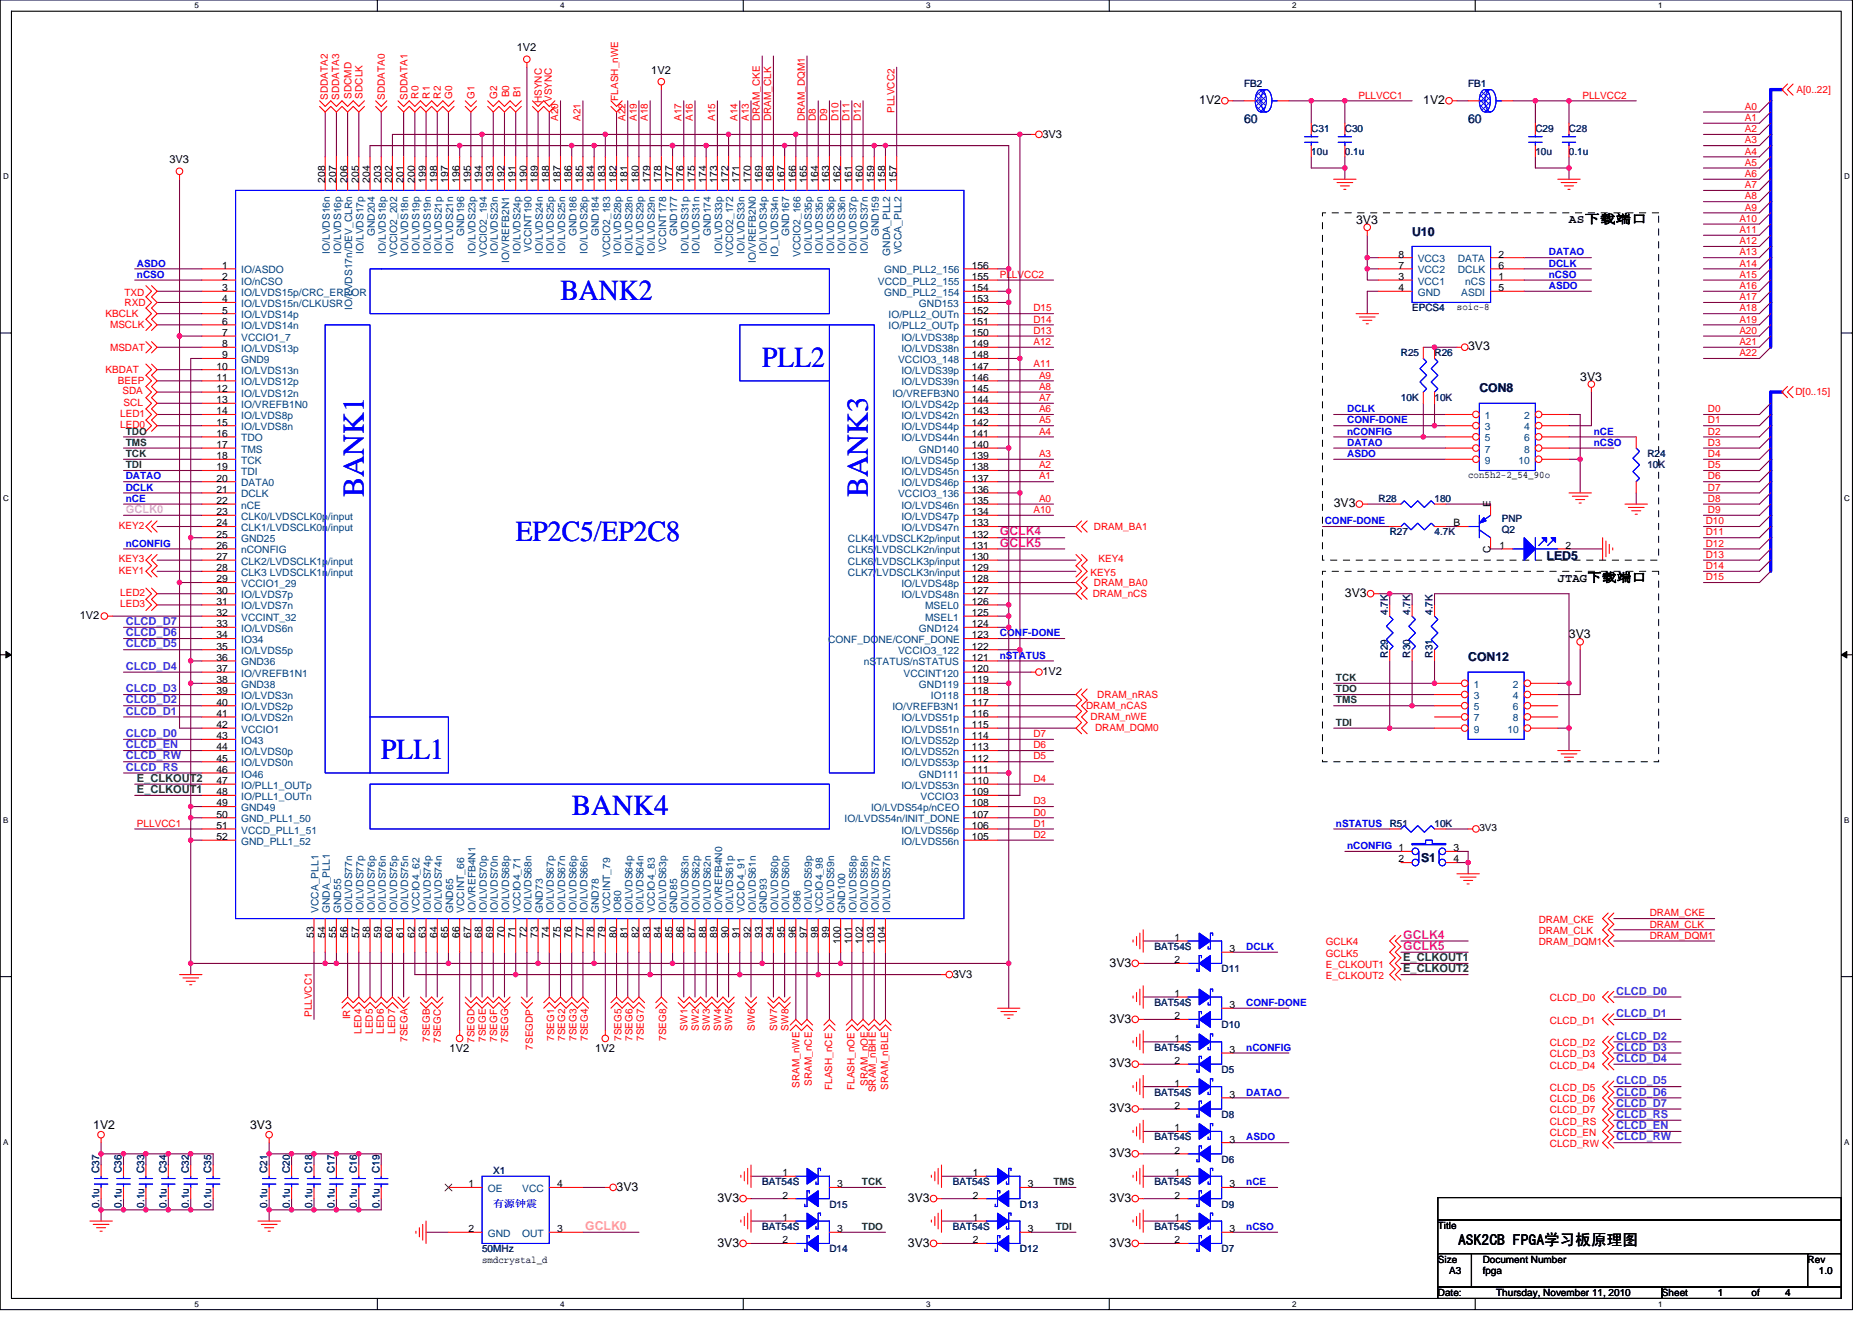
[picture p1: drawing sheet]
<svg xmlns="http://www.w3.org/2000/svg" width="297mm" height="210mm" viewBox="0 0 297 210" stroke-linecap="round" stroke-linejoin="round" font-family="sans-serif">
<defs><g id="words">
<g font-size="4.8" fill="#00f">
<text x="57.7" y="79" transform="rotate(-90 57.7 79)">BANK1</text>
<text x="137.7" y="79" transform="rotate(-90 137.7 79)">BANK3</text>
</g>
<g font-size="4.6" fill="#00f">
<text x="88.9" y="47.5">BANK2</text>
<text x="120.9" y="58.2">PLL2</text>
<text x="81.8" y="85.9">EP2C5/EP2C8</text>
<text x="60.5" y="120.4">PLL1</text>
<text x="90.7" y="129.3">BANK4</text>
</g>
<text font-size="2.5" x="231.3" y="197.5">ASK2CB FPGA学习板原理图</text>
<g font-size="1.9">
<text x="190.3" y="16.5">1V2</text>
<text x="225.8" y="16.5">1V2</text>
<text x="215.2" y="35.5">3V3</text>
<text x="249" y="35.4">AS下载端口</text>
<text x="233" y="55.6">3V3</text>
<text x="250.7" y="60.4">3V3</text>
<text x="211.6" y="80.5">3V3</text>
<text x="213.4" y="94.7">3V3</text>
<text x="247.2" y="92.3">JTAG下载端口</text>
<text x="249" y="101.3">3V3</text>
<text x="176.1" y="153.4">3V3</text>
<text x="176.1" y="162.3">3V3</text>
<text x="176.1" y="169.4">3V3</text>
<text x="14.8" y="179.2">1V2</text>
<text x="39.7" y="179.2">3V3</text>
<text x="176.1" y="176.5">3V3</text>
<text x="176.1" y="183.6">3V3</text>
<text x="97.8" y="189">3V3</text>
<text x="113.8" y="190.8">3V3</text>
<text x="144.1" y="190.8">3V3</text>
<text x="176.1" y="190.8">3V3</text>
<text x="113.8" y="197.9">3V3</text>
<text x="144.1" y="197.9">3V3</text>
<text x="176.1" y="197.9">3V3</text>
</g>
<g font-size="1.9" fill="#000080">
<text x="197.4" y="19.5">60</text>
<text x="233" y="19.5">60</text>
<text x="224.1" y="37.4">U10</text>
<text x="234.7" y="62.3">CON8</text>
<text x="245.4" y="88.9">LED5</text>
<text x="233" y="104.9">CON12</text>
<text x="225.5" y="136.8">S1</text>
</g>
<g font-size="1.9" fill="#f0f">
<text x="158.6" y="85">GCLK4</text>
<text x="158.6" y="86.8">GCLK5</text>
<text x="222.6" y="149">GCLK4</text>
<text x="222.6" y="150.8">GCLK5</text>
</g>
<text font-size="1.9" fill="#ff80c0" x="92.9" y="195.2">GCLK0</text>
<g font-size="1.8">
<text x="82" y="8.1">1V2</text>
<text x="103.3" y="11.7">1V2</text>
<text x="165.4" y="21.8">3V3</text>
<text x="26.9" y="25.9">3V3</text>
<text x="12.7" y="98.3">1V2</text>
<text x="165.4" y="107.2">1V2</text>
<text x="151.2" y="155.2">3V3</text>
<text x="71.3" y="166.9">1V2</text>
<text x="94.4" y="166.9">1V2</text>
</g>
<text font-size="1.8" fill="#ff80ff" x="20" y="81.4">GCLK0</text>
<g font-size="1.8" fill="#8000ff">
<text x="20" y="99.2">CLCD_D7</text>
<text x="20" y="101">CLCD_D6</text>
<text x="20" y="102.8">CLCD_D5</text>
<text x="20" y="106.3">CLCD_D4</text>
<text x="20" y="109.9">CLCD_D3</text>
<text x="20" y="111.7">CLCD_D2</text>
<text x="20" y="113.4">CLCD_D1</text>
<text x="20" y="118.8">CLCD_EN</text>
<text x="20" y="117">CLCD_D0</text>
<text x="20" y="120.5">CLCD_RW</text>
<text x="20" y="122.3">CLCD_RS</text>
<text x="256.4" y="161.4">CLCD_D1</text>
<text x="256.4" y="157.9">CLCD_D0</text>
<text x="256.4" y="165">CLCD_D2</text>
<text x="256.4" y="166.8">CLCD_D3</text>
<text x="256.4" y="173.9">CLCD_D6</text>
<text x="256.4" y="172.1">CLCD_D5</text>
<text x="256.4" y="168.6">CLCD_D4</text>
<text x="256.4" y="175.7">CLCD_D7</text>
<text x="256.4" y="179.2">CLCD_EN</text>
<text x="256.4" y="177.4">CLCD_RS</text>
<text x="256.4" y="181">CLCD_RW</text>
</g>
<g font-size="1.8" fill="#008000">
<text x="21.7" y="124.1">E_CLKOUT2</text>
<text x="21.7" y="125.9">E_CLKOUT1</text>
<text x="222.6" y="154.3">E_CLKOUT2</text>
<text x="222.6" y="152.5">E_CLKOUT1</text>
</g>
<g font-size="1.6" fill="#f00">
<text x="52" y="15.8" transform="rotate(-90 52 15.8)">SDDATA2</text>
<text x="53.8" y="15.8" transform="rotate(-90 53.8 15.8)">SDDATA3</text>
<text x="55.7" y="15.6" transform="rotate(-90 55.7 15.6)">SDCMD</text>
<text x="57.5" y="15.6" transform="rotate(-90 57.5 15.6)">SDCLK</text>
<text x="61.1" y="15.8" transform="rotate(-90 61.1 15.8)">SDDATA0</text>
<text x="64.6" y="15.8" transform="rotate(-90 64.6 15.8)">SDDATA1</text>
<text x="66.4" y="15.6" transform="rotate(-90 66.4 15.6)">R0</text>
<text x="68.2" y="15.6" transform="rotate(-90 68.2 15.6)">R1</text>
<text x="70" y="15.6" transform="rotate(-90 70 15.6)">R2</text>
<text x="71.8" y="15.6" transform="rotate(-90 71.8 15.6)">G0</text>
<text x="75.3" y="15.6" transform="rotate(-90 75.3 15.6)">G1</text>
<text x="78.9" y="15.6" transform="rotate(-90 78.9 15.6)">G2</text>
<text x="80.8" y="15.5" transform="rotate(-90 80.8 15.5)">B0</text>
<text x="82.6" y="15.5" transform="rotate(-90 82.6 15.5)">B1</text>
<text x="86" y="16.4" transform="rotate(-90 86 16.4)">HSYNC</text>
<text x="87.6" y="16.2" transform="rotate(-90 87.6 16.2)">VSYNC</text>
<text x="98.1" y="16" transform="rotate(-90 98.1 16)">FLASH_nWE</text>
<text x="141.9" y="17.9" transform="rotate(-90 141.9 17.9)">PLLVCC2</text>
<text x="215.5" y="15.6">PLLVCC1</text>
<text x="251.1" y="15.6">PLLVCC2</text>
<text x="276.9" y="17.4">A0</text>
<text x="285" y="14.8">A[0..22]</text>
<text x="88.6" y="19.2" transform="rotate(-90 88.6 19.2)">A20</text>
<text x="92.1" y="19.2" transform="rotate(-90 92.1 19.2)">A21</text>
<text x="99.2" y="19.2" transform="rotate(-90 99.2 19.2)">A22</text>
<text x="101" y="19.2" transform="rotate(-90 101 19.2)">A19</text>
<text x="102.8" y="19.2" transform="rotate(-90 102.8 19.2)">A18</text>
<text x="108.1" y="19.2" transform="rotate(-90 108.1 19.2)">A17</text>
<text x="109.9" y="19.2" transform="rotate(-90 109.9 19.2)">A16</text>
<text x="113.5" y="19.2" transform="rotate(-90 113.5 19.2)">A15</text>
<text x="117" y="19.2" transform="rotate(-90 117 19.2)">A14</text>
<text x="118.8" y="19.2" transform="rotate(-90 118.8 19.2)">A13</text>
<text x="120.6" y="19.2" transform="rotate(-90 120.6 19.2)">DRAM_CKE</text>
<text x="122.4" y="19.2" transform="rotate(-90 122.4 19.2)">DRAM_CLK</text>
<text x="127.7" y="19.2" transform="rotate(-90 127.7 19.2)">DRAM_DQM1</text>
<text x="129.5" y="19.2" transform="rotate(-90 129.5 19.2)">D8</text>
<text x="131.3" y="19.2" transform="rotate(-90 131.3 19.2)">D9</text>
<text x="133" y="19.2" transform="rotate(-90 133 19.2)">D10</text>
<text x="134.8" y="19.2" transform="rotate(-90 134.8 19.2)">D11</text>
<text x="136.6" y="19.2" transform="rotate(-90 136.6 19.2)">D12</text>
<text x="276.9" y="21">A2</text>
<text x="276.9" y="19.2">A1</text>
<text x="276.9" y="22.8">A3</text>
<text x="276.9" y="26.3">A5</text>
<text x="276.9" y="24.5">A4</text>
<text x="276.9" y="29.9">A7</text>
<text x="276.9" y="28.1">A6</text>
<text x="276" y="35.2">A10</text>
<text x="276.9" y="33.4">A9</text>
<text x="276.9" y="31.6">A8</text>
<text x="276" y="38.8">A12</text>
<text x="276" y="37">A11</text>
<text x="276" y="40.5">A13</text>
<text x="19.8" y="46.9">TXD</text>
<text x="158.6" y="44.1">PLLVCC2</text>
<text x="276" y="45.9">A16</text>
<text x="276" y="44.1">A15</text>
<text x="276" y="47.6">A17</text>
<text x="276" y="42.3">A14</text>
<text x="16.8" y="50.3">KBCLK</text>
<text x="17.5" y="52.1">MSCLK</text>
<text x="19.8" y="48.5">RXD</text>
<text x="164" y="49.4">D15</text>
<text x="164" y="51.2">D14</text>
<text x="164" y="53">D13</text>
<text x="276" y="49.4">A18</text>
<text x="276" y="51.2">A19</text>
<text x="276" y="53">A20</text>
<text x="16.8" y="59.2">KBDAT</text>
<text x="17.5" y="55.6">MSDAT</text>
<text x="164" y="58.3">A11</text>
<text x="164" y="54.8">A12</text>
<text x="276" y="54.8">A21</text>
<text x="276" y="56.5">A22</text>
<text x="18.7" y="61">BEEP</text>
<text x="19.4" y="62.6">SDA</text>
<text x="19.6" y="64.4">SCL</text>
<text x="164.9" y="65.4">A6</text>
<text x="164.9" y="63.6">A7</text>
<text x="164.9" y="61.9">A8</text>
<text x="164.9" y="60.1">A9</text>
<text x="271" y="65.4">D0</text>
<text x="284.9" y="62.8">D[0..15]</text>
<text x="19.1" y="67.9">LED0</text>
<text x="19.1" y="66.1">LED1</text>
<text x="164.9" y="69">A4</text>
<text x="164.9" y="67.2">A5</text>
<text x="271" y="70.8">D3</text>
<text x="271" y="67.2">D1</text>
<text x="271" y="69">D2</text>
<text x="164.9" y="76.1">A1</text>
<text x="164.9" y="72.5">A3</text>
<text x="164.9" y="74.3">A2</text>
<text x="271" y="77.9">D7</text>
<text x="271" y="72.5">D4</text>
<text x="271" y="74.3">D5</text>
<text x="271" y="76.1">D6</text>
<text x="18.9" y="83.9">KEY2</text>
<text x="164" y="81.4">A10</text>
<text x="164.9" y="79.7">A0</text>
<text x="270.7" y="83.2">D10</text>
<text x="271" y="81.4">D9</text>
<text x="271" y="79.7">D8</text>
<text x="18.9" y="89.3">KEY3</text>
<text x="173.6" y="84.1">DRAM_BA1</text>
<text x="174.3" y="89.3">KEY4</text>
<text x="270.7" y="85">D11</text>
<text x="270.7" y="86.8">D12</text>
<text x="270.7" y="88.5">D13</text>
<text x="18.9" y="91">KEY1</text>
<text x="19.1" y="94.6">LED2</text>
<text x="173" y="91.4">KEY5</text>
<text x="173.4" y="94.8">DRAM_nCS</text>
<text x="173.6" y="93">DRAM_BA0</text>
<text x="270.7" y="90.3">D14</text>
<text x="270.7" y="92.1">D15</text>
<text x="19.1" y="96.4">LED3</text>
<text x="172.3" y="112.5">DRAM_nCAS</text>
<text x="174.1" y="110.8">DRAM_nRAS</text>
<text x="164" y="118.8">D6</text>
<text x="164" y="117">D7</text>
<text x="173" y="114.3">DRAM_nWE</text>
<text x="173.8" y="116.1">DRAM_DQM0</text>
<text x="164" y="124.1">D4</text>
<text x="164" y="120.5">D5</text>
<text x="21.7" y="131.2">PLLVCC1</text>
<text x="164" y="131.2">D1</text>
<text x="164" y="129.4">D0</text>
<text x="164" y="127.7">D3</text>
<text x="164" y="133">D2</text>
<text x="244.2" y="146.5">DRAM_CKE</text>
<text x="244.2" y="148.3">DRAM_CLK</text>
<text x="261.8" y="149">DRAM_DQM1</text>
<text x="261.8" y="147.2">DRAM_CLK</text>
<text x="261.8" y="145.4">DRAM_CKE</text>
<text x="210.4" y="150.1">GCLK4</text>
<text x="210.4" y="151.8">GCLK5</text>
<text x="210.4" y="153.6">E_CLKOUT1</text>
<text x="210.4" y="155.4">E_CLKOUT2</text>
<text x="244.2" y="150.1">DRAM_DQM1</text>
<text x="49.5" y="161.4" transform="rotate(-90 49.5 161.4)">PLLVCC1</text>
<text x="55.6" y="161.8" transform="rotate(-90 55.6 161.8)">IR</text>
<text x="245.9" y="158.9">CLCD_D0</text>
<text x="57.4" y="164.1" transform="rotate(-90 57.4 164.1)">LED4</text>
<text x="59.1" y="164.1" transform="rotate(-90 59.1 164.1)">LED5</text>
<text x="60.9" y="164.1" transform="rotate(-90 60.9 164.1)">LED6</text>
<text x="62.7" y="164.1" transform="rotate(-90 62.7 164.1)">LED7</text>
<text x="64.6" y="165.4" transform="rotate(-90 64.6 165.4)">7SEGA</text>
<text x="68.2" y="165.4" transform="rotate(-90 68.2 165.4)">7SEGB</text>
<text x="70" y="165.5" transform="rotate(-90 70 165.5)">7SEGC</text>
<text x="75.3" y="165.5" transform="rotate(-90 75.3 165.5)">7SEGD</text>
<text x="77.1" y="165.4" transform="rotate(-90 77.1 165.4)">7SEGE</text>
<text x="78.9" y="165.4" transform="rotate(-90 78.9 165.4)">7SEGF</text>
<text x="80.6" y="165.5" transform="rotate(-90 80.6 165.5)">7SEGG</text>
<text x="84.6" y="166.6" transform="rotate(-90 84.6 166.6)">7SEGDP</text>
<text x="87.9" y="165.2" transform="rotate(-90 87.9 165.2)">7SEG1</text>
<text x="89.7" y="165.2" transform="rotate(-90 89.7 165.2)">7SEG2</text>
<text x="91.5" y="165.2" transform="rotate(-90 91.5 165.2)">7SEG3</text>
<text x="93.3" y="165.2" transform="rotate(-90 93.3 165.2)">7SEG4</text>
<text x="98.6" y="165.2" transform="rotate(-90 98.6 165.2)">7SEG5</text>
<text x="100.4" y="165.2" transform="rotate(-90 100.4 165.2)">7SEG6</text>
<text x="102.1" y="165.2" transform="rotate(-90 102.1 165.2)">7SEG7</text>
<text x="105.7" y="165.2" transform="rotate(-90 105.7 165.2)">7SEG8</text>
<text x="109.1" y="163.6" transform="rotate(-90 109.1 163.6)">SW1</text>
<text x="110.9" y="163.6" transform="rotate(-90 110.9 163.6)">SW2</text>
<text x="112.6" y="163.6" transform="rotate(-90 112.6 163.6)">SW3</text>
<text x="114.4" y="163.6" transform="rotate(-90 114.4 163.6)">SW4</text>
<text x="116.2" y="163.6" transform="rotate(-90 116.2 163.6)">SW5</text>
<text x="119.8" y="163.6" transform="rotate(-90 119.8 163.6)">SW6</text>
<text x="123.3" y="163.6" transform="rotate(-90 123.3 163.6)">SW7</text>
<text x="125.1" y="163.6" transform="rotate(-90 125.1 163.6)">SW8</text>
<text x="245.9" y="167.8">CLCD_D3</text>
<text x="245.9" y="166.1">CLCD_D2</text>
<text x="245.9" y="162.5">CLCD_D1</text>
<text x="126.9" y="172.6" transform="rotate(-90 126.9 172.6)">SRAM_nWE</text>
<text x="128.8" y="172.3" transform="rotate(-90 128.8 172.3)">SRAM_nCE</text>
<text x="132" y="173" transform="rotate(-90 132 173)">FLASH_nCE</text>
<text x="135.6" y="173" transform="rotate(-90 135.6 173)">FLASH_nOE</text>
<text x="137.7" y="172.3" transform="rotate(-90 137.7 172.3)">SRAM_nOE</text>
<text x="139" y="173.4" transform="rotate(-90 139 173.4)">SRAM_nBHE</text>
<text x="140.9" y="173" transform="rotate(-90 140.9 173)">SRAM_nBLE</text>
<text x="245.9" y="173.2">CLCD_D5</text>
<text x="245.9" y="169.6">CLCD_D4</text>
<text x="245.9" y="176.7">CLCD_D7</text>
<text x="245.9" y="174.9">CLCD_D6</text>
<text x="245.9" y="178.5">CLCD_RS</text>
<text x="245.9" y="182.1">CLCD_RW</text>
<text x="245.9" y="180.3">CLCD_EN</text>
</g>
<g font-size="1.6" fill="#000080">
<text x="197.4" y="13.9">FB2</text>
<text x="233" y="13.9">FB1</text>
<text x="208.1" y="21">C31</text>
<text x="213.4" y="21">C30</text>
<text x="243.6" y="21">C29</text>
<text x="249" y="21">C28</text>
<text x="208.1" y="24.5">10u</text>
<text x="213.4" y="24.5">0.1u</text>
<text x="243.6" y="24.5">10u</text>
<text x="249" y="24.5">0.1u</text>
<text x="224.1" y="49.4">EPCS4</text>
<text x="222.3" y="56.5">R25</text>
<text x="227.6" y="56.5">R26</text>
<text x="222.3" y="63.6">10K</text>
<text x="227.6" y="63.6">10K</text>
<text x="261.4" y="72.5">R24</text>
<text x="261.4" y="74.3">10K</text>
<text x="218.7" y="79.7">R28</text>
<text x="227.6" y="79.7">180</text>
<text x="238.3" y="82.8">PNP</text>
<text x="220.5" y="85">R27</text>
<text x="227.6" y="85">4.7K</text>
<text x="238.3" y="84.6">Q2</text>
<text x="220.2" y="97.6" transform="rotate(-90 220.2 97.6)">4.7K</text>
<text x="223.8" y="97.6" transform="rotate(-90 223.8 97.6)">4.7K</text>
<text x="227.3" y="97.6" transform="rotate(-90 227.3 97.6)">4.7K</text>
<text x="220.2" y="104.4" transform="rotate(-90 220.2 104.4)">R29</text>
<text x="223.8" y="104.4" transform="rotate(-90 223.8 104.4)">R30</text>
<text x="227.3" y="104.4" transform="rotate(-90 227.3 104.4)">R31</text>
<text x="220.5" y="131.2">R51</text>
<text x="227.6" y="131.2">10K</text>
<text x="183.2" y="150.8">BAT54S</text>
<text x="193.8" y="154.3">D11</text>
<text x="183.2" y="159.7">BAT54S</text>
<text x="183.2" y="166.8">BAT54S</text>
<text x="193.8" y="163.2">D10</text>
<text x="183.2" y="173.9">BAT54S</text>
<text x="193.8" y="170.3">D5</text>
<text x="193.8" y="177.4">D8</text>
<text x="183.2" y="181">BAT54S</text>
<text x="193.8" y="184.6">D6</text>
<text x="15.7" y="191.7" transform="rotate(-90 15.7 191.7)">0.1u</text>
<text x="15.7" y="186.2" transform="rotate(-90 15.7 186.2)">C37</text>
<text x="19.3" y="191.7" transform="rotate(-90 19.3 191.7)">0.1u</text>
<text x="19.3" y="186.2" transform="rotate(-90 19.3 186.2)">C36</text>
<text x="22.9" y="191.7" transform="rotate(-90 22.9 191.7)">0.1u</text>
<text x="22.9" y="186.2" transform="rotate(-90 22.9 186.2)">C33</text>
<text x="26.4" y="191.7" transform="rotate(-90 26.4 191.7)">0.1u</text>
<text x="26.4" y="186.2" transform="rotate(-90 26.4 186.2)">C34</text>
<text x="30" y="191.7" transform="rotate(-90 30 191.7)">0.1u</text>
<text x="30" y="186.2" transform="rotate(-90 30 186.2)">C32</text>
<text x="33.5" y="191.7" transform="rotate(-90 33.5 191.7)">0.1u</text>
<text x="33.5" y="186.2" transform="rotate(-90 33.5 186.2)">C35</text>
<text x="42.4" y="191.7" transform="rotate(-90 42.4 191.7)">0.1u</text>
<text x="42.4" y="186.2" transform="rotate(-90 42.4 186.2)">C21</text>
<text x="46" y="191.7" transform="rotate(-90 46 191.7)">0.1u</text>
<text x="46" y="186.2" transform="rotate(-90 46 186.2)">C20</text>
<text x="49.5" y="191.7" transform="rotate(-90 49.5 191.7)">0.1u</text>
<text x="49.5" y="186.2" transform="rotate(-90 49.5 186.2)">C18</text>
<text x="53.1" y="191.7" transform="rotate(-90 53.1 191.7)">0.1u</text>
<text x="53.1" y="186.2" transform="rotate(-90 53.1 186.2)">C17</text>
<text x="56.6" y="191.7" transform="rotate(-90 56.6 191.7)">0.1u</text>
<text x="56.6" y="186.2" transform="rotate(-90 56.6 186.2)">C16</text>
<text x="60.2" y="191.7" transform="rotate(-90 60.2 191.7)">0.1u</text>
<text x="60.2" y="186.2" transform="rotate(-90 60.2 186.2)">C19</text>
<text x="78.3" y="186.3">X1</text>
<text x="120.9" y="188.1">BAT54S</text>
<text x="131.6" y="191.7">D15</text>
<text x="151.2" y="188.1">BAT54S</text>
<text x="161.8" y="191.7">D13</text>
<text x="183.2" y="188.1">BAT54S</text>
<text x="193.8" y="191.7">D9</text>
<text x="120.9" y="195.2">BAT54S</text>
<text x="151.2" y="195.2">BAT54S</text>
<text x="183.2" y="195.2">BAT54S</text>
<text x="76.5" y="198.8">50MHz</text>
<text x="131.6" y="198.8">D14</text>
<text x="161.8" y="198.8">D12</text>
<text x="193.8" y="198.8">D7</text>
</g>
<g font-size="1.6">
<text x="51.6" y="29" transform="rotate(-90 51.6 29)">208</text>
<text x="53.4" y="29" transform="rotate(-90 53.4 29)">207</text>
<text x="55.1" y="29" transform="rotate(-90 55.1 29)">206</text>
<text x="56.9" y="29" transform="rotate(-90 56.9 29)">205</text>
<text x="58.7" y="29" transform="rotate(-90 58.7 29)">204</text>
<text x="60.5" y="29" transform="rotate(-90 60.5 29)">203</text>
<text x="62.2" y="29" transform="rotate(-90 62.2 29)">202</text>
<text x="64" y="29" transform="rotate(-90 64 29)">201</text>
<text x="65.8" y="29" transform="rotate(-90 65.8 29)">200</text>
<text x="67.6" y="29" transform="rotate(-90 67.6 29)">199</text>
<text x="69.4" y="29" transform="rotate(-90 69.4 29)">198</text>
<text x="71.1" y="29" transform="rotate(-90 71.1 29)">197</text>
<text x="72.9" y="29" transform="rotate(-90 72.9 29)">196</text>
<text x="74.7" y="29" transform="rotate(-90 74.7 29)">195</text>
<text x="76.5" y="29" transform="rotate(-90 76.5 29)">194</text>
<text x="78.2" y="29" transform="rotate(-90 78.2 29)">193</text>
<text x="80" y="29" transform="rotate(-90 80 29)">192</text>
<text x="81.8" y="29" transform="rotate(-90 81.8 29)">191</text>
<text x="83.6" y="29" transform="rotate(-90 83.6 29)">190</text>
<text x="85.4" y="29" transform="rotate(-90 85.4 29)">189</text>
<text x="87.1" y="29" transform="rotate(-90 87.1 29)">188</text>
<text x="88.9" y="29" transform="rotate(-90 88.9 29)">187</text>
<text x="90.7" y="29" transform="rotate(-90 90.7 29)">186</text>
<text x="92.5" y="29" transform="rotate(-90 92.5 29)">185</text>
<text x="94.3" y="29" transform="rotate(-90 94.3 29)">184</text>
<text x="96" y="29" transform="rotate(-90 96 29)">183</text>
<text x="97.8" y="29" transform="rotate(-90 97.8 29)">182</text>
<text x="99.6" y="29" transform="rotate(-90 99.6 29)">181</text>
<text x="101.4" y="29" transform="rotate(-90 101.4 29)">180</text>
<text x="103.1" y="29" transform="rotate(-90 103.1 29)">179</text>
<text x="104.9" y="29" transform="rotate(-90 104.9 29)">178</text>
<text x="106.7" y="29" transform="rotate(-90 106.7 29)">177</text>
<text x="108.5" y="29" transform="rotate(-90 108.5 29)">176</text>
<text x="110.3" y="29" transform="rotate(-90 110.3 29)">175</text>
<text x="112" y="29" transform="rotate(-90 112 29)">174</text>
<text x="113.8" y="29" transform="rotate(-90 113.8 29)">173</text>
<text x="115.6" y="29" transform="rotate(-90 115.6 29)">172</text>
<text x="117.4" y="29" transform="rotate(-90 117.4 29)">171</text>
<text x="119.1" y="29" transform="rotate(-90 119.1 29)">170</text>
<text x="120.9" y="29" transform="rotate(-90 120.9 29)">169</text>
<text x="122.7" y="29" transform="rotate(-90 122.7 29)">168</text>
<text x="124.5" y="29" transform="rotate(-90 124.5 29)">167</text>
<text x="126.3" y="29" transform="rotate(-90 126.3 29)">166</text>
<text x="128" y="29" transform="rotate(-90 128 29)">165</text>
<text x="129.8" y="29" transform="rotate(-90 129.8 29)">164</text>
<text x="131.6" y="29" transform="rotate(-90 131.6 29)">163</text>
<text x="133.4" y="29" transform="rotate(-90 133.4 29)">162</text>
<text x="135.1" y="29" transform="rotate(-90 135.1 29)">161</text>
<text x="136.9" y="29" transform="rotate(-90 136.9 29)">160</text>
<text x="138.7" y="29" transform="rotate(-90 138.7 29)">159</text>
<text x="140.5" y="29" transform="rotate(-90 140.5 29)">158</text>
<text x="142.3" y="29" transform="rotate(-90 142.3 29)">157</text>
<text x="221.9" y="40.9">8</text>
<text x="237.8" y="40.9">2</text>
<text x="35.2" y="42.7">1</text>
<text x="35.2" y="44.4">2</text>
<text x="35.2" y="46.2">3</text>
<text x="35.2" y="48">4</text>
<text x="154.2" y="48">153</text>
<text x="154.2" y="44.4">155</text>
<text x="154.2" y="46.2">154</text>
<text x="154.2" y="42.7">156</text>
<text x="221.9" y="42.7">7</text>
<text x="221.9" y="44.4">3</text>
<text x="221.9" y="46.2">4</text>
<text x="237.8" y="44.4">1</text>
<text x="237.8" y="46.2">5</text>
<text x="237.8" y="42.7">6</text>
<text x="35.2" y="49.8">5</text>
<text x="35.2" y="51.5">6</text>
<text x="35.2" y="53.3">7</text>
<text x="154.2" y="53.3">150</text>
<text x="154.2" y="51.5">151</text>
<text x="154.2" y="49.8">152</text>
<text x="231.2" y="49.3">soic-8</text>
<text x="34.4" y="58.7">10</text>
<text x="35.2" y="55.1">8</text>
<text x="35.2" y="56.9">9</text>
<text x="154.2" y="58.7">147</text>
<text x="154.2" y="55.1">149</text>
<text x="154.2" y="56.9">148</text>
<text x="34.4" y="60.4">11</text>
<text x="34.4" y="62.2">12</text>
<text x="34.4" y="64">13</text>
<text x="34.4" y="65.8">14</text>
<text x="154.2" y="65.8">143</text>
<text x="154.2" y="64">144</text>
<text x="154.2" y="60.4">146</text>
<text x="154.2" y="62.2">145</text>
<text x="34.4" y="67.5">15</text>
<text x="34.4" y="69.3">16</text>
<text x="34.4" y="71.1">17</text>
<text x="154.2" y="71.1">140</text>
<text x="154.2" y="69.3">141</text>
<text x="154.2" y="67.5">142</text>
<text x="34.4" y="72.9">18</text>
<text x="34.4" y="74.7">19</text>
<text x="34.4" y="76.4">20</text>
<text x="154.2" y="76.4">137</text>
<text x="154.2" y="74.7">138</text>
<text x="154.2" y="72.9">139</text>
<text x="233" y="75.9">con5h2-2_54_90o</text>
<text x="34.4" y="78.2">21</text>
<text x="34.4" y="80">22</text>
<text x="34.4" y="81.8">23</text>
<text x="34.4" y="83.5">24</text>
<text x="154.2" y="83.5">133</text>
<text x="154.2" y="81.8">134</text>
<text x="154.2" y="80">135</text>
<text x="154.2" y="78.2">136</text>
<text x="230.6" y="83.5">B</text>
<text x="236.5" y="80.5" transform="rotate(-90 236.5 80.5)">E</text>
<text x="34.4" y="85.3">25</text>
<text x="34.4" y="87.1">26</text>
<text x="34.4" y="88.9">27</text>
<text x="154.2" y="88.9">130</text>
<text x="154.2" y="87.1">131</text>
<text x="154.2" y="85.3">132</text>
<text x="236.5" y="87.8" transform="rotate(-90 236.5 87.8)">C</text>
<text x="237.9" y="87.1">1</text>
<text x="248.4" y="87.1">2</text>
<text x="34.4" y="90.7">28</text>
<text x="34.4" y="92.4">29</text>
<text x="34.4" y="94.2">30</text>
<text x="34.4" y="96">31</text>
<text x="154.2" y="90.7">129</text>
<text x="154.2" y="94.2">127</text>
<text x="154.2" y="92.4">128</text>
<text x="154.2" y="96">126</text>
<text x="34.4" y="97.8">32</text>
<text x="34.4" y="99.5">33</text>
<text x="34.4" y="101.3">34</text>
<text x="154.2" y="101.3">123</text>
<text x="154.2" y="99.5">124</text>
<text x="154.2" y="97.8">125</text>
<text x="34.4" y="103.1">35</text>
<text x="34.4" y="104.9">36</text>
<text x="34.4" y="106.7">37</text>
<text x="154.2" y="104.9">121</text>
<text x="154.2" y="103.1">122</text>
<text x="154.2" y="106.7">120</text>
<text x="34.4" y="108.4">38</text>
<text x="34.4" y="110.2">39</text>
<text x="34.4" y="112">40</text>
<text x="34.4" y="113.8">41</text>
<text x="154.2" y="110.2">118</text>
<text x="154.2" y="108.4">119</text>
<text x="154.2" y="113.8">116</text>
<text x="154.2" y="112">117</text>
<text x="34.4" y="115.5">42</text>
<text x="34.4" y="117.3">43</text>
<text x="34.4" y="119.1">44</text>
<text x="154.2" y="119.1">113</text>
<text x="154.2" y="117.3">114</text>
<text x="154.2" y="115.5">115</text>
<text x="34.4" y="120.9">45</text>
<text x="34.4" y="122.7">46</text>
<text x="34.4" y="124.4">47</text>
<text x="154.2" y="122.7">111</text>
<text x="154.2" y="124.4">110</text>
<text x="154.2" y="120.9">112</text>
<text x="34.4" y="126.2">48</text>
<text x="34.4" y="128">49</text>
<text x="34.4" y="129.8">50</text>
<text x="34.4" y="131.6">51</text>
<text x="154.2" y="126.2">109</text>
<text x="154.2" y="131.6">106</text>
<text x="154.2" y="129.8">107</text>
<text x="154.2" y="128">108</text>
<text x="234.7" y="131.9">3V3</text>
<text x="34.4" y="133.3">52</text>
<text x="154.2" y="133.3">105</text>
<text x="221.9" y="136.9">2</text>
<text x="230.6" y="136.9">4</text>
<text x="230.6" y="135.1">3</text>
<text x="49.8" y="148.9" transform="rotate(-90 49.8 148.9)">53</text>
<text x="51.6" y="148.9" transform="rotate(-90 51.6 148.9)">54</text>
<text x="53.4" y="148.9" transform="rotate(-90 53.4 148.9)">55</text>
<text x="55.1" y="148.9" transform="rotate(-90 55.1 148.9)">56</text>
<text x="56.9" y="148.9" transform="rotate(-90 56.9 148.9)">57</text>
<text x="58.7" y="148.9" transform="rotate(-90 58.7 148.9)">58</text>
<text x="60.5" y="148.9" transform="rotate(-90 60.5 148.9)">59</text>
<text x="62.2" y="148.9" transform="rotate(-90 62.2 148.9)">60</text>
<text x="64" y="148.9" transform="rotate(-90 64 148.9)">61</text>
<text x="65.8" y="148.9" transform="rotate(-90 65.8 148.9)">62</text>
<text x="67.6" y="148.9" transform="rotate(-90 67.6 148.9)">63</text>
<text x="69.4" y="148.9" transform="rotate(-90 69.4 148.9)">64</text>
<text x="71.1" y="148.9" transform="rotate(-90 71.1 148.9)">65</text>
<text x="72.9" y="148.9" transform="rotate(-90 72.9 148.9)">66</text>
<text x="74.7" y="148.9" transform="rotate(-90 74.7 148.9)">67</text>
<text x="76.5" y="148.9" transform="rotate(-90 76.5 148.9)">68</text>
<text x="78.2" y="148.9" transform="rotate(-90 78.2 148.9)">69</text>
<text x="80" y="148.9" transform="rotate(-90 80 148.9)">70</text>
<text x="81.8" y="148.9" transform="rotate(-90 81.8 148.9)">71</text>
<text x="83.6" y="148.9" transform="rotate(-90 83.6 148.9)">72</text>
<text x="85.4" y="148.9" transform="rotate(-90 85.4 148.9)">73</text>
<text x="87.1" y="148.9" transform="rotate(-90 87.1 148.9)">74</text>
<text x="88.9" y="148.9" transform="rotate(-90 88.9 148.9)">75</text>
<text x="90.7" y="148.9" transform="rotate(-90 90.7 148.9)">76</text>
<text x="92.5" y="148.9" transform="rotate(-90 92.5 148.9)">77</text>
<text x="94.3" y="148.9" transform="rotate(-90 94.3 148.9)">78</text>
<text x="96" y="148.9" transform="rotate(-90 96 148.9)">79</text>
<text x="97.8" y="148.9" transform="rotate(-90 97.8 148.9)">80</text>
<text x="99.6" y="148.9" transform="rotate(-90 99.6 148.9)">81</text>
<text x="101.4" y="148.9" transform="rotate(-90 101.4 148.9)">82</text>
<text x="103.1" y="148.9" transform="rotate(-90 103.1 148.9)">83</text>
<text x="104.9" y="148.9" transform="rotate(-90 104.9 148.9)">84</text>
<text x="106.7" y="148.9" transform="rotate(-90 106.7 148.9)">85</text>
<text x="108.5" y="148.9" transform="rotate(-90 108.5 148.9)">86</text>
<text x="110.3" y="148.9" transform="rotate(-90 110.3 148.9)">87</text>
<text x="112" y="148.9" transform="rotate(-90 112 148.9)">88</text>
<text x="113.8" y="148.9" transform="rotate(-90 113.8 148.9)">89</text>
<text x="115.6" y="148.9" transform="rotate(-90 115.6 148.9)">90</text>
<text x="117.4" y="148.9" transform="rotate(-90 117.4 148.9)">91</text>
<text x="119.1" y="148.9" transform="rotate(-90 119.1 148.9)">92</text>
<text x="120.9" y="148.9" transform="rotate(-90 120.9 148.9)">93</text>
<text x="122.7" y="148.9" transform="rotate(-90 122.7 148.9)">94</text>
<text x="124.5" y="148.9" transform="rotate(-90 124.5 148.9)">95</text>
<text x="126.3" y="148.9" transform="rotate(-90 126.3 148.9)">96</text>
<text x="128" y="148.9" transform="rotate(-90 128 148.9)">97</text>
<text x="129.8" y="148.9" transform="rotate(-90 129.8 148.9)">98</text>
<text x="131.6" y="148.9" transform="rotate(-90 131.6 148.9)">99</text>
<text x="133.4" y="149.8" transform="rotate(-90 133.4 149.8)">100</text>
<text x="135.1" y="149.8" transform="rotate(-90 135.1 149.8)">101</text>
<text x="136.9" y="149.8" transform="rotate(-90 136.9 149.8)">102</text>
<text x="138.7" y="149.8" transform="rotate(-90 138.7 149.8)">103</text>
<text x="140.5" y="149.8" transform="rotate(-90 140.5 149.8)">104</text>
<text x="186.4" y="149.3">1</text>
<text x="186.4" y="152.9">2</text>
<text x="195.1" y="151.1">3</text>
<text x="186.4" y="158.2">1</text>
<text x="186.4" y="161.8">2</text>
<text x="195.1" y="160">3</text>
<text x="186.4" y="165.3">1</text>
<text x="195.1" y="167.1">3</text>
<text x="186.4" y="168.9">2</text>
<text x="186.4" y="172.4">1</text>
<text x="186.4" y="179.6">1</text>
<text x="186.4" y="176">2</text>
<text x="195.1" y="174.2">3</text>
<text x="186.4" y="183.1">2</text>
<text x="195.1" y="181.3">3</text>
<text x="74.4" y="188.4">1</text>
<text x="88.4" y="188.4">4</text>
<text x="124.1" y="186.7">1</text>
<text x="124.1" y="190.2">2</text>
<text x="132.9" y="188.4">3</text>
<text x="154.4" y="186.7">1</text>
<text x="154.4" y="190.2">2</text>
<text x="163.1" y="188.4">3</text>
<text x="186.4" y="186.7">1</text>
<text x="186.4" y="190.2">2</text>
<text x="195.1" y="188.4">3</text>
<text x="74.4" y="195.6">2</text>
<text x="88.4" y="195.6">3</text>
<text x="124.1" y="193.8">1</text>
<text x="124.1" y="197.3">2</text>
<text x="132.9" y="195.6">3</text>
<text x="154.4" y="193.8">1</text>
<text x="154.4" y="197.3">2</text>
<text x="163.1" y="195.6">3</text>
<text x="186.4" y="193.8">1</text>
<text x="186.4" y="197.3">2</text>
<text x="195.1" y="195.6">3</text>
<text x="228.2" y="195.1">Title</text>
<text x="76.5" y="200.4">smdcrystal_d</text>
<text x="228.2" y="200.4">Size</text>
<text x="229.9" y="202.2">A3</text>
<text x="235.3" y="200.4">Document Number</text>
<text x="235.3" y="202.2">fpga</text>
<text x="286.8" y="200.4">Rev</text>
<text x="288.6" y="202.2">1.0</text>
<text x="228.2" y="205.7">Date:</text>
<text x="237.4" y="205.7">Thursday, November 11, 2010</text>
<text x="263.7" y="205.7">Sheet</text>
<text x="272.6" y="205.7">1</text>
<text x="277.9" y="205.7">of</text>
<text x="283.3" y="205.7">4</text>
</g>
<g font-size="1.6" fill="#004080">
<text x="52.3" y="40.3" transform="rotate(-90 52.3 40.3)">IO/LVDS16n</text>
<text x="54.1" y="40.3" transform="rotate(-90 54.1 40.3)">IO/LVDS16p</text>
<text x="57.7" y="40.3" transform="rotate(-90 57.7 40.3)">IO/LVDS17p</text>
<text x="59.5" y="37.5" transform="rotate(-90 59.5 37.5)">GND204</text>
<text x="61.2" y="40.3" transform="rotate(-90 61.2 40.3)">IO/LVDS18p</text>
<text x="63" y="40.8" transform="rotate(-90 63 40.8)">VCCIO2_202</text>
<text x="64.8" y="40.3" transform="rotate(-90 64.8 40.3)">IO/LVDS18n</text>
<text x="66.6" y="40.3" transform="rotate(-90 66.6 40.3)">IO/LVDS19p</text>
<text x="68.3" y="40.3" transform="rotate(-90 68.3 40.3)">IO/LVDS19n</text>
<text x="70.1" y="40.3" transform="rotate(-90 70.1 40.3)">IO/LVDS21p</text>
<text x="71.9" y="40.3" transform="rotate(-90 71.9 40.3)">IO/LVDS21n</text>
<text x="73.7" y="37.5" transform="rotate(-90 73.7 37.5)">GND196</text>
<text x="75.5" y="40.3" transform="rotate(-90 75.5 40.3)">IO/LVDS23p</text>
<text x="77.2" y="40.8" transform="rotate(-90 77.2 40.8)">VCCIO2_194</text>
<text x="79" y="40.3" transform="rotate(-90 79 40.3)">IO/LVDS23n</text>
<text x="80.8" y="41.7" transform="rotate(-90 80.8 41.7)">IO/VREFB2N1</text>
<text x="82.6" y="40.3" transform="rotate(-90 82.6 40.3)">IO/LVDS24p</text>
<text x="84.3" y="39.9" transform="rotate(-90 84.3 39.9)">VCCINT190</text>
<text x="86.1" y="40.3" transform="rotate(-90 86.1 40.3)">IO/LVDS24n</text>
<text x="87.9" y="40.3" transform="rotate(-90 87.9 40.3)">IO/LVDS25p</text>
<text x="89.7" y="40.3" transform="rotate(-90 89.7 40.3)">IO/LVDS25n</text>
<text x="91.5" y="37.5" transform="rotate(-90 91.5 37.5)">GND186</text>
<text x="93.2" y="40.3" transform="rotate(-90 93.2 40.3)">IO/LVDS26p</text>
<text x="95" y="37.5" transform="rotate(-90 95 37.5)">GND184</text>
<text x="96.8" y="40.8" transform="rotate(-90 96.8 40.8)">VCCIO2_183</text>
<text x="98.6" y="40.3" transform="rotate(-90 98.6 40.3)">IO/LVDS28p</text>
<text x="100.3" y="40.3" transform="rotate(-90 100.3 40.3)">IO/LVDS28n</text>
<text x="102.1" y="40.7" transform="rotate(-90 102.1 40.7)">IO//LVDS29p</text>
<text x="103.9" y="40.3" transform="rotate(-90 103.9 40.3)">IO/LVDS29n</text>
<text x="105.7" y="39.9" transform="rotate(-90 105.7 39.9)">VCCINT178</text>
<text x="107.5" y="37.5" transform="rotate(-90 107.5 37.5)">GND177</text>
<text x="109.2" y="40.3" transform="rotate(-90 109.2 40.3)">IO/LVDS31p</text>
<text x="111" y="40.3" transform="rotate(-90 111 40.3)">IO/LVDS31n</text>
<text x="112.8" y="37.5" transform="rotate(-90 112.8 37.5)">GND174</text>
<text x="114.6" y="40.3" transform="rotate(-90 114.6 40.3)">IO/LVDS33p</text>
<text x="116.3" y="40.8" transform="rotate(-90 116.3 40.8)">VCCIO2_172</text>
<text x="118.1" y="40.3" transform="rotate(-90 118.1 40.3)">IO/LVDS33n</text>
<text x="119.9" y="41.7" transform="rotate(-90 119.9 41.7)">IO/VREFB2N0</text>
<text x="121.7" y="40.3" transform="rotate(-90 121.7 40.3)">IO/LVDS34p</text>
<text x="123.5" y="40.7" transform="rotate(-90 123.5 40.7)">IO_LVDS34n</text>
<text x="125.2" y="37.5" transform="rotate(-90 125.2 37.5)">GND167</text>
<text x="127" y="40.8" transform="rotate(-90 127 40.8)">VCCIO2_166</text>
<text x="128.8" y="40.3" transform="rotate(-90 128.8 40.3)">IO/LVDS35p</text>
<text x="130.6" y="40.3" transform="rotate(-90 130.6 40.3)">IO/LVDS35n</text>
<text x="132.4" y="40.3" transform="rotate(-90 132.4 40.3)">IO/LVDS36p</text>
<text x="134.1" y="40.3" transform="rotate(-90 134.1 40.3)">IO/LVDS36n</text>
<text x="135.9" y="40.3" transform="rotate(-90 135.9 40.3)">IO/LVDS37p</text>
<text x="137.7" y="40.3" transform="rotate(-90 137.7 40.3)">IO/LVDS37n</text>
<text x="139.5" y="37.5" transform="rotate(-90 139.5 37.5)">GND159</text>
<text x="141.2" y="40.6" transform="rotate(-90 141.2 40.6)">GNDA_PLL2</text>
<text x="143" y="40.4" transform="rotate(-90 143 40.4)">VCCA_PLL2</text>
<text x="225" y="41.6">VCC3</text>
<text x="231.3" y="41.6">DATA</text>
<text x="38.3" y="43.4">IO/ASDO</text>
<text x="38.3" y="45.2">IO/nCSO</text>
<text x="38.3" y="46.9">IO/LVDS15p/CRC_ERROR</text>
<text x="139.3" y="45.2">VCCD_PLL2_155</text>
<text x="140.3" y="46.9">GND_PLL2_154</text>
<text x="140.3" y="43.4">GND_PLL2_156</text>
<text x="225" y="43.4">VCC2</text>
<text x="225" y="45.2">VCC1</text>
<text x="225" y="46.9">GND</text>
<text x="231.3" y="43.4">DCLK</text>
<text x="231.9" y="46.9">ASDI</text>
<text x="232.5" y="45.2">nCS</text>
<text x="38.3" y="48.7">IO/LVDS15n/CLKUSR</text>
<text x="38.3" y="50.5">IO/LVDS14p</text>
<text x="38.3" y="52.3">IO/LVDS14n</text>
<text x="55.9" y="49.1" transform="rotate(-90 55.9 49.1)">IO/LVDS17n/DEV_CLRn</text>
<text x="141" y="52.3">IO/PLL2_OUTp</text>
<text x="141" y="50.5">IO/PLL2_OUTn</text>
<text x="145.8" y="48.7">GND153</text>
<text x="38.3" y="54.1">VCCIO1_7</text>
<text x="38.3" y="55.8">IO/LVDS13p</text>
<text x="38.3" y="57.6">GND9</text>
<text x="38.3" y="59.4">IO/LVDS13n</text>
<text x="142.5" y="57.6">VCCIO3_148</text>
<text x="143" y="59.4">IO/LVDS39p</text>
<text x="143" y="55.8">IO/LVDS38n</text>
<text x="143" y="54.1">IO/LVDS38p</text>
<text x="38.3" y="61.2">IO/LVDS12p</text>
<text x="38.3" y="62.9">IO/LVDS12n</text>
<text x="38.3" y="64.7">IO/VREFB1N0</text>
<text x="141.6" y="62.9">IO/VREFB3N0</text>
<text x="143" y="64.7">IO/LVDS42p</text>
<text x="143" y="61.2">IO/LVDS39n</text>
<text x="38.3" y="66.5">IO/LVDS8p</text>
<text x="38.3" y="68.3">IO/LVDS8n</text>
<text x="38.3" y="70.1">TDO</text>
<text x="38.3" y="71.8">TMS</text>
<text x="143" y="70.1">IO/LVDS44n</text>
<text x="143" y="68.3">IO/LVDS44p</text>
<text x="143" y="66.5">IO/LVDS42n</text>
<text x="145.8" y="71.8">GND140</text>
<text x="235.6" y="66.5">1</text>
<text x="235.6" y="68.3">3</text>
<text x="235.6" y="70.1">5</text>
<text x="235.6" y="71.8">7</text>
<text x="241.8" y="66.5">2</text>
<text x="241.8" y="68.3">4</text>
<text x="241.8" y="70.1">6</text>
<text x="241.8" y="71.8">8</text>
<text x="38.3" y="73.6">TCK</text>
<text x="38.3" y="75.4">TDI</text>
<text x="38.3" y="77.2">DATA0</text>
<text x="143" y="77.2">IO/LVDS46p</text>
<text x="143" y="75.4">IO/LVDS45n</text>
<text x="143" y="73.6">IO/LVDS45p</text>
<text x="235.6" y="73.6">9</text>
<text x="241" y="73.6">10</text>
<text x="38.3" y="79">DCLK</text>
<text x="38.3" y="80.7">nCE</text>
<text x="38.3" y="82.5">CLK0/LVDSCLK0p/input</text>
<text x="142.5" y="79">VCCIO3_136</text>
<text x="143" y="82.5">IO/LVDS47p</text>
<text x="143" y="80.7">IO/LVDS46n</text>
<text x="38.3" y="84.3">CLK1/LVDSCLK0n/input</text>
<text x="38.3" y="86.1">GND25</text>
<text x="38.3" y="87.8">nCONFIG</text>
<text x="38.3" y="89.6">CLK2/LVDSCLK1p/input</text>
<text x="134.6" y="89.6">CLK6/LVDSCLK3p/input</text>
<text x="134.6" y="87.8">CLK5/LVDSCLK2n/input</text>
<text x="134.6" y="86.1">CLK4/LVDSCLK2p/input</text>
<text x="143" y="84.3">IO/LVDS47n</text>
<text x="38.3" y="91.4">CLK3 LVDSCLK1n/input</text>
<text x="38.3" y="93.2">VCCIO1_29</text>
<text x="38.3" y="95">IO/LVDS7p</text>
<text x="134.6" y="91.4">CLK7/LVDSCLK3n/input</text>
<text x="143" y="95">IO/LVDS48n</text>
<text x="143" y="93.2">IO/LVDS48p</text>
<text x="38.3" y="96.7">IO/LVDS7n</text>
<text x="38.3" y="98.5">VCCINT_32</text>
<text x="38.3" y="100.3">IO/LVDS6n</text>
<text x="145.8" y="100.3">GND124</text>
<text x="146.8" y="98.5">MSEL1</text>
<text x="146.8" y="96.7">MSEL0</text>
<text x="38.3" y="102.1">IO34</text>
<text x="38.3" y="103.8">IO/LVDS5p</text>
<text x="38.3" y="105.6">GND36</text>
<text x="38.3" y="107.4">IO/VREFB1N1</text>
<text x="131.4" y="102.1">CONF_DONE/CONF_DONE</text>
<text x="137.1" y="105.6">nSTATUS/nSTATUS</text>
<text x="142.5" y="103.8">VCCIO3_122</text>
<text x="143.4" y="107.4">VCCINT120</text>
<text x="38.3" y="109.2">GND38</text>
<text x="38.3" y="111">IO/LVDS3n</text>
<text x="38.3" y="112.7">IO/LVDS2p</text>
<text x="141.6" y="112.7">IO/VREFB3N1</text>
<text x="145.8" y="109.2">GND119</text>
<text x="147.7" y="111">IO118</text>
<text x="233.8" y="109.2">1</text>
<text x="233.8" y="111">3</text>
<text x="233.8" y="112.7">5</text>
<text x="240.1" y="109.2">2</text>
<text x="240.1" y="111">4</text>
<text x="240.1" y="112.7">6</text>
<text x="38.3" y="114.5">IO/LVDS2n</text>
<text x="38.3" y="116.3">VCCIO1</text>
<text x="38.3" y="118.1">IO43</text>
<text x="38.3" y="119.8">IO/LVDS0p</text>
<text x="143" y="119.8">IO/LVDS52n</text>
<text x="143" y="118.1">IO/LVDS52p</text>
<text x="143" y="116.3">IO/LVDS51n</text>
<text x="143" y="114.5">IO/LVDS51p</text>
<text x="233.8" y="114.5">7</text>
<text x="233.8" y="116.3">9</text>
<text x="239.2" y="116.3">10</text>
<text x="240.1" y="114.5">8</text>
<text x="38.3" y="121.6">IO/LVDS0n</text>
<text x="38.3" y="123.4">IO46</text>
<text x="38.3" y="125.2">IO/PLL1_OUTp</text>
<text x="143" y="125.2">IO/LVDS53n</text>
<text x="143" y="121.6">IO/LVDS53p</text>
<text x="145.8" y="123.4">GND111</text>
<text x="38.3" y="127">IO/PLL1_OUTn</text>
<text x="38.3" y="128.7">GND49</text>
<text x="38.3" y="130.5">GND_PLL1_50</text>
<text x="134" y="130.5">IO/LVDS54n/INIT_DONE</text>
<text x="138.2" y="128.7">IO/LVDS54p/nCEO</text>
<text x="146.1" y="127">VCCIO3</text>
<text x="38.3" y="132.3">VCCD_PLL1_51</text>
<text x="38.3" y="134.1">GND_PLL1_52</text>
<text x="143" y="134.1">IO/LVDS56n</text>
<text x="143" y="132.3">IO/LVDS56p</text>
<text x="50.6" y="144.9" transform="rotate(-90 50.6 144.9)">VCCA_PLL1</text>
<text x="52.3" y="144.9" transform="rotate(-90 52.3 144.9)">GNDA_PLL1</text>
<text x="54.1" y="144.9" transform="rotate(-90 54.1 144.9)">GND55</text>
<text x="55.9" y="144.9" transform="rotate(-90 55.9 144.9)">IO/LVDS77n</text>
<text x="57.7" y="144.9" transform="rotate(-90 57.7 144.9)">IO/LVDS77p</text>
<text x="59.5" y="144.9" transform="rotate(-90 59.5 144.9)">IO/LVDS76p</text>
<text x="61.2" y="144.9" transform="rotate(-90 61.2 144.9)">IO/LVDS76n</text>
<text x="63" y="144.9" transform="rotate(-90 63 144.9)">IO/LVDS75p</text>
<text x="64.8" y="144.9" transform="rotate(-90 64.8 144.9)">IO/LVDS75n</text>
<text x="66.6" y="144.9" transform="rotate(-90 66.6 144.9)">VCCIO4_62</text>
<text x="68.3" y="144.9" transform="rotate(-90 68.3 144.9)">IO/LVDS74p</text>
<text x="70.1" y="144.9" transform="rotate(-90 70.1 144.9)">IO/LVDS74n</text>
<text x="71.9" y="144.9" transform="rotate(-90 71.9 144.9)">GND65</text>
<text x="73.7" y="144.9" transform="rotate(-90 73.7 144.9)">VCCINT_66</text>
<text x="75.5" y="144.9" transform="rotate(-90 75.5 144.9)">IO/VREFB4N1</text>
<text x="77.2" y="144.9" transform="rotate(-90 77.2 144.9)">IO/LVDS70p</text>
<text x="79" y="144.9" transform="rotate(-90 79 144.9)">IO/LVDS70n</text>
<text x="80.8" y="144.9" transform="rotate(-90 80.8 144.9)">IO/LVDS68p</text>
<text x="82.6" y="144.9" transform="rotate(-90 82.6 144.9)">VCCIO4_71</text>
<text x="84.3" y="144.9" transform="rotate(-90 84.3 144.9)">IO/LVDS68n</text>
<text x="86.1" y="144.9" transform="rotate(-90 86.1 144.9)">GND73</text>
<text x="87.9" y="144.9" transform="rotate(-90 87.9 144.9)">IO/LVDS67p</text>
<text x="89.7" y="144.9" transform="rotate(-90 89.7 144.9)">IO/LVDS67n</text>
<text x="91.5" y="144.9" transform="rotate(-90 91.5 144.9)">IO/LVDS66p</text>
<text x="93.2" y="144.9" transform="rotate(-90 93.2 144.9)">IO/LVDS66n</text>
<text x="95" y="144.9" transform="rotate(-90 95 144.9)">GND78</text>
<text x="96.8" y="144.9" transform="rotate(-90 96.8 144.9)">VCCINT_79</text>
<text x="98.6" y="144.9" transform="rotate(-90 98.6 144.9)">IO80</text>
<text x="100.3" y="144.9" transform="rotate(-90 100.3 144.9)">IO/LVDS64p</text>
<text x="102.1" y="144.9" transform="rotate(-90 102.1 144.9)">IO/LVDS64n</text>
<text x="103.9" y="144.9" transform="rotate(-90 103.9 144.9)">VCCIO4_83</text>
<text x="105.7" y="144.9" transform="rotate(-90 105.7 144.9)">IO/LVDS63p</text>
<text x="107.5" y="144.9" transform="rotate(-90 107.5 144.9)">GND85</text>
<text x="109.2" y="144.9" transform="rotate(-90 109.2 144.9)">IO/LVDS63n</text>
<text x="111" y="144.9" transform="rotate(-90 111 144.9)">IO/LVDS62p</text>
<text x="112.8" y="144.9" transform="rotate(-90 112.8 144.9)">IO/LVDS62n</text>
<text x="114.6" y="144.9" transform="rotate(-90 114.6 144.9)">IO/VREFB4N0</text>
<text x="116.3" y="144.9" transform="rotate(-90 116.3 144.9)">IO/LVDS61p</text>
<text x="118.1" y="144.9" transform="rotate(-90 118.1 144.9)">VCCIO4_91</text>
<text x="119.9" y="144.9" transform="rotate(-90 119.9 144.9)">IO/LVDS61n</text>
<text x="121.7" y="144.9" transform="rotate(-90 121.7 144.9)">GND93</text>
<text x="123.5" y="144.9" transform="rotate(-90 123.5 144.9)">IO/LVDS60p</text>
<text x="125.2" y="144.9" transform="rotate(-90 125.2 144.9)">IO/LVDS60n</text>
<text x="127" y="144.9" transform="rotate(-90 127 144.9)">IO96</text>
<text x="128.8" y="144.9" transform="rotate(-90 128.8 144.9)">IO/LVDS59p</text>
<text x="130.6" y="144.9" transform="rotate(-90 130.6 144.9)">VCCIO4_98</text>
<text x="132.4" y="144.9" transform="rotate(-90 132.4 144.9)">IO/LVDS59n</text>
<text x="134.1" y="144.9" transform="rotate(-90 134.1 144.9)">GND100</text>
<text x="135.9" y="144.9" transform="rotate(-90 135.9 144.9)">IO/LVDS58p</text>
<text x="137.7" y="144.9" transform="rotate(-90 137.7 144.9)">IO/LVDS58n</text>
<text x="139.5" y="144.9" transform="rotate(-90 139.5 144.9)">IO/LVDS57p</text>
<text x="141.2" y="144.9" transform="rotate(-90 141.2 144.9)">IO/LVDS57n</text>
<text x="77.4" y="189.2">OE</text>
<text x="82.9" y="189.2">VCC</text>
<text x="77.4" y="196.3">GND</text>
<text x="82.9" y="196.3">OUT</text>
</g>
<g font-size="1.6" fill="#00f">
<text x="245.8" y="40.5">DATAO</text>
<text x="21.7" y="44.1">nCSO</text>
<text x="21.7" y="42.3">ASDO</text>
<text x="245.8" y="45.9">ASDO</text>
<text x="245.8" y="44.1">nCSO</text>
<text x="245.8" y="42.3">DCLK</text>
<text x="213.8" y="65.4">DCLK</text>
<text x="213.8" y="70.8">DATAO</text>
<text x="213.8" y="69">nCONFIG</text>
<text x="213.8" y="67.2">CONF-DONE</text>
<text x="252.9" y="69">nCE</text>
<text x="252.9" y="70.8">nCSO</text>
<text x="20" y="77.9">DCLK</text>
<text x="20" y="76.1">DATAO</text>
<text x="213.8" y="72.5">ASDO</text>
<text x="20" y="79.7">nCE</text>
<text x="210.2" y="83.2">CONF-DONE</text>
<text x="20" y="86.8">nCONFIG</text>
<text x="158.6" y="101">CONF-DONE</text>
<text x="158.6" y="104.5">nSTATUS</text>
<text x="212" y="131.2">nSTATUS</text>
<text x="213.8" y="134.8">nCONFIG 1</text>
<text x="197.8" y="150.8">DCLK</text>
<text x="197.8" y="159.7">CONF-DONE</text>
<text x="197.8" y="166.8">nCONFIG</text>
<text x="197.8" y="173.9">DATAO</text>
<text x="197.8" y="181">ASDO</text>
<text x="78.3" y="191.5">有源钟震</text>
<text x="197.8" y="188.1">nCE</text>
<text x="197.8" y="195.2">nCSO</text>
</g>
<g font-size="1.6" fill="#008000">
<text x="20" y="69">TDO</text>
<text x="20" y="70.8">TMS</text>
<text x="20" y="74.3">TDI</text>
<text x="20" y="72.5">TCK</text>
<text x="212" y="109.9">TDO</text>
<text x="212" y="111.7">TMS</text>
<text x="212" y="108.1">TCK</text>
<text x="212" y="115.2">TDI</text>
<text x="136.8" y="188.1">TCK</text>
<text x="167.2" y="188.1">TMS</text>
<text x="136.8" y="195.2">TDO</text>
<text x="167.5" y="195.2">TDI</text>
</g>
<g font-size="1.3">
<text x="30.8" y="1.3">5</text>
<text x="88.9" y="1.3">4</text>
<text x="147" y="1.3">3</text>
<text x="205" y="1.3">2</text>
<text x="263.1" y="1.3">1</text>
<text x=".5" y="28.4">D</text>
<text x="292.6" y="28.4">D</text>
<text x=".5" y="79.5">C</text>
<text x="292.6" y="79.5">C</text>
<text x=".5" y="130.6">B</text>
<text x="292.6" y="130.6">B</text>
<text x=".5" y="181.7">A</text>
<text x="292.6" y="181.7">A</text>
<text x="30.8" y="207.4">5</text>
<text x="88.9" y="207.4">4</text>
<text x="147" y="207.4">3</text>
<text x="205" y="207.4">2</text>
<text x="263.1" y="207.4">1</text>
</g>
</g></defs>
<path d="M0 0h293.9v207.9h-293.9zM1.8 1.8h290.4v204.3h-290.4z" fill="none" stroke="#000" stroke-width=".17"/>
<g fill="#fff">
<path d="M30.8 .2h.7v1.4h-.7z"/>
<path d="M30.8 206.3h.7v1.4h-.7z"/>
</g>
<path d="M59.9 0v1.8M59.9 206.1v1.8" fill="none" stroke="#000" stroke-width=".17"/>
<g fill="#fff">
<path d="M88.9 .2h.7v1.4h-.7z"/>
<path d="M88.9 206.3h.7v1.4h-.7z"/>
</g>
<path d="M117.9 0v1.8M117.9 206.1v1.8" fill="none" stroke="#000" stroke-width=".17"/>
<g fill="#fff">
<path d="M147 .2h.7v1.4h-.7z"/>
<path d="M147 206.3h.7v1.4h-.7z"/>
</g>
<path d="M176 0v1.8M176 206.1v1.8" fill="none" stroke="#000" stroke-width=".17"/>
<g fill="#fff">
<path d="M205 .2h.7v1.4h-.7z"/>
<path d="M205 206.3h.7v1.4h-.7z"/>
</g>
<path d="M234.1 0v1.8M234.1 206.1v1.8" fill="none" stroke="#000" stroke-width=".17"/>
<g fill="#fff">
<path d="M263.1 .2h.7v1.4h-.7z"/>
<path d="M263.1 206.3h.7v1.4h-.7z"/>
<path d="M.5 27.3h.9v1.4h-.9z"/>
<path d="M292.6 27.3h.9v1.4h-.9z"/>
<path d="M.5 78.4h.9v1.4h-.9z"/>
<path d="M292.6 78.4h.9v1.4h-.9z"/>
</g>
<path d="M0 52.9h1.8M292.2 52.9h1.7" fill="none" stroke="#000" stroke-width=".17"/>
<g fill="#fff">
<path d="M.5 129.5h.8v1.4h-.8z"/>
<path d="M292.6 129.5h.9v1.4h-.9z"/>
</g>
<path d="M0 103.9h1.8M292.2 103.9h1.7" fill="none" stroke="#000" stroke-width=".17"/>
<path d="M.9 103.4l.9 .5-.9 .5zM292.2 103.9l.8-.5v1z" fill="#000" stroke="#000" stroke-width=".16"/>
<g fill="#fff">
<path d="M.5 180.5h.8v1.4h-.8z"/>
<path d="M292.6 180.5h.9v1.4h-.9z"/>
</g>
<path d="M0 155h1.8M292.2 155h1.7M228.2 190.1h64v3.5h-64zM228.2 193.6h64v5.4h-64zM228.2 199h5.3v5.3h-5.3zM233.5 199h53.3v5.3h-53.3zM286.8 199h5.4v5.3h-5.4zM228.2 204.3h35.5v1.8h-35.5zM263.7 204.3h28.5v1.8h-28.5z" fill="none" stroke="#000" stroke-width=".17"/>
<g fill="none" stroke="#800040" stroke-width=".17">
<path d="M51.6 17.8v7.1M53.4 17.8v7.1M55.2 17.8v7.1M56.9 17.8v7.1M60.5 17.8v7.1M64 17.8v7.1M65.8 17.8v7.1M67.6 17.8v7.1M69.4 17.8v7.1M71.2 17.8v7.1M74.7 17.8v7.1M78.3 17.8v7.1"/>
<path d="M80 17.8v7.1M81.8 17.8v7.1M83.6 10.7v14.2M85.4 17.8v7.1M87.2 17.8v7.1M88.9 16v8.9M92.5 16v8.9M97.8 17.8v7.1M99.6 16v8.9M101.4 16v8.9M103.2 16v8.9M104.9 14.2v10.7"/>
<path d="M108.5 16v8.9M110.3 16v8.9M113.8 16v8.9M117.4 16v8.9M119.2 16v8.9M120.9 8.9v16M122.7 8.9v16M128.1 8.9v16M129.8 16v8.9M131.6 16v8.9M133.4 16v8.9M135.2 16v8.9"/>
<path d="M136.9 16v8.9M142.3 10.7v14.2M195.6 16h1.8M204.5 16h3.6M208.1 16h5.3M208.1 16v3.6M213.4 16h10.7M213.4 16v3.6M231.2 16h1.8M240.1 16h3.5M243.6 16h5.4M243.6 16v3.6"/>
<path d="M249 16h10.6M249 16v3.6M281 16l-1.8 1.8h-8.9M281 19.6l-1.8 1.7h-8.9M281 17.8l-1.8 1.8h-8.9M28.5 28.4v24.9M62.3 24.9v-3.6h14.2v3.6M72.9 23.1h17.8M72.9 23.1v1.8M72.9 23.1h-14.2v1.8M76.5 21.3h19.6M90.7 23.1h3.6v1.8"/>
<path d="M90.7 23.1v1.8M94.3 23.1h12.4M96.1 21.3h19.5v3.6M96.1 21.3v3.6M106.7 23.1v1.8M106.7 23.1h5.4M112.1 23.1h12.4v1.8M112.1 23.1v1.8M115.6 21.3h10.7v3.6M124.5 23.1h14.2v1.8M126.3 21.3h35.5M138.7 23.1h1.8v1.8"/>
<path d="M140.5 23.1h19.6v19.6M161.8 21.3h1.8M161.8 21.3v35.6M208.1 24.9v1.8h5.3M213.4 26.7v1.7M213.4 24.9v1.8M217 37.3v3.6h1.7M243.6 24.9v1.8h5.4M249 26.7v1.7M249 24.9v1.8M281 39.1l-1.8 1.8h-8.9M281 24.9l-1.8 1.8h-8.9"/>
<path d="M281 23.1l-1.8 1.8h-8.9M281 21.3l-1.8 1.8h-8.9M281 28.4l-1.8 1.8h-8.9M281 26.7l-1.8 1.7h-8.9M281 33.8l-1.8 1.8h-8.9M281 32l-1.8 1.8h-8.9M281 30.2l-1.8 1.8h-8.9M281 37.3l-1.8 1.8h-8.9M281 35.6l-1.8 1.7h-8.9M21.4 44.4h10.6M21.4 42.7h10.6M24.9 58.7h7.1"/>
<path d="M24.9 55.1h7.1M24.9 51.6h7.1M24.9 48h7.1M24.9 46.2h7.1M24.9 49.8h7.1M28.5 53.3v39.2M28.5 53.3h3.5M32 56.9h-1.7v28.4h1.7M158.3 49.8h8.9M158.3 53.3h8.9M158.3 42.7h1.8M158.3 46.2h1.8"/>
<path d="M158.3 48h1.8M158.3 44.4h8.9M158.3 58.7h8.9M158.3 55.1h8.9M158.3 51.6h8.9M158.3 56.9h3.5M160.1 48v23.1M160.1 46.2v1.8M160.1 42.7v3.5M161.8 56.9v21.3M217 42.7v1.7h1.7M217 40.9v1.8h1.7"/>
<path d="M218.7 46.2h-1.7v3.6M225.8 55.1h5.4M241.8 46.2h10.7M241.8 44.4h10.7M241.8 42.7h10.7M241.8 40.9h10.7M281 48l-1.8 1.8h-8.9M281 49.8l-1.8 1.8h-8.9M281 51.6l-1.8 1.7h-8.9M281 53.3l-1.8 1.8h-8.9M281 44.4l-1.8 1.8h-8.9M281 42.7l-1.8 1.7h-8.9"/>
<path d="M281 46.2l-1.8 1.8h-8.9M281 40.9l-1.8 1.8h-8.9M281 55.1l-1.8 1.8h-8.9M19.6 69.3h12.4M19.6 72.9h12.4M19.6 74.7h12.4M19.6 71.1h12.4M19.6 78.2h12.4M19.6 76.5h12.4M24.9 65.8h7.1M24.9 67.6h7.1M24.9 64h7.1"/>
<path d="M24.9 62.2h7.1M24.9 60.5h7.1M158.3 71.1h1.8M158.3 76.5h8.9M158.3 72.9h8.9M158.3 74.7h8.9M158.3 69.3h8.9M158.3 65.8h8.9M158.3 67.6h8.9M158.3 64h8.9M158.3 62.2h8.9M158.3 60.5h8.9"/>
<path d="M158.3 78.2h3.5M160.1 71.1v24.9M161.8 78.2v24.9M211.6 69.3h14.2M211.6 65.8h17.8M211.6 71.1h17.8M211.6 72.9h17.8M211.6 67.6h16M225.8 64v5.3M225.8 69.3h3.6M227.6 67.6h1.8M227.6 64v3.6"/>
<path d="M249 69.3h10.6M249 71.1h7.1M249 65.8h1.7v7.1M249 72.9h1.7M250.7 72.9v5.3M252.5 62.2v5.4h-3.5M259.6 78.2v1.8M281 69.3l-1.8 1.8h-8.9M281 65.8l-1.8 1.8h-8.9M281 67.6l-1.8 1.7h-8.9M281 64l-1.8 1.8h-8.9M281 76.5l-1.8 1.7h-8.9"/>
<path d="M281 78.2l-1.8 1.8h-8.9M281 71.1l-1.8 1.8h-8.9M281 72.9l-1.8 1.8h-8.9M281 74.7l-1.8 1.8h-8.9M17.8 97.8h14.2M19.6 87.1h12.4M19.6 81.8h12.4M19.6 80h12.4M19.6 99.6h12.4M24.9 96h7.1M24.9 94.2h7.1M24.9 83.6h7.1"/>
<path d="M24.9 88.9h7.1M24.9 90.7h7.1M28.5 92.5h3.5M28.5 92.5v23.1h3.5M30.3 85.3v19.6h1.7M158.3 88.9h12.4M158.3 92.5h12.4M158.3 94.2h12.4M158.3 83.6h12.4M158.3 99.6h1.8M158.3 96h1.8M158.3 97.8h1.8"/>
<path d="M158.3 81.8h8.9M158.3 80h8.9M158.3 85.3h10.6M158.3 87.1h10.6M158.3 90.7h12.4M160.1 97.8v1.8M160.1 96v1.8M160.1 99.6v8.9M209.8 83.6h10.7M217 80h3.5M218.7 94.2h1.8M220.5 94.2v1.8"/>
<path d="M220.5 94.2h3.6v1.8M227.6 96v-1.8h21.4v14.3M229.4 83.6h1.8M229.4 80h7.1M236.5 87.1h1.8M249 87.1h5.3M281 88.9l-1.8 1.8h-8.9M281 90.7l-1.8 1.8h-8.9M281 83.6l-1.8 1.7h-8.9M281 85.3l-1.8 1.8h-8.9M281 87.1l-1.8 1.8h-8.9M281 80l-1.8 1.8h-8.9"/>
<path d="M281 81.8l-1.8 1.8h-8.9M19.6 119.1h12.4M19.6 101.3h12.4M19.6 103.1h12.4M19.6 106.7h12.4M19.6 110.2h12.4M19.6 112h12.4M19.6 113.8h12.4M19.6 117.3h12.4M30.3 108.5v19.5M30.3 104.9v3.6h1.7M158.3 106.7h5.3"/>
<path d="M158.3 115.6h12.4M158.3 112h12.4M158.3 113.8h12.4M158.3 110.2h12.4M158.3 108.5h1.8M158.3 104.9h8.9M158.3 119.1h8.9M158.3 117.3h8.9M158.3 103.1h3.5M158.3 101.3h10.6M160.1 108.5v14.2M161.8 103.1v23.1h-3.5"/>
<path d="M211.6 115.6h8.9M211.6 112h12.5M211.6 110.2h16M220.5 104.9v10.7h7.1M224.1 104.9v7.1h3.5M227.6 104.9v3.6h-16M247.2 108.5h1.8M247.2 115.6h1.8M249 115.6v3.5M249 108.5v7.1M250.7 103.1v7.1h-3.5M19.6 120.9h12.4"/>
<path d="M19.6 122.7h12.4M21.4 131.6h10.6M21.4 124.5h10.6M21.4 126.2h10.6M30.3 128v1.8M30.3 133.4v19.5M30.3 128h1.7M30.3 129.8v3.5h1.7M30.3 129.8h1.7M158.3 122.7h1.8M158.3 131.6h8.9M158.3 129.8h8.9"/>
<path d="M158.3 128h8.9M158.3 124.5h8.9M158.3 120.9h8.9M158.3 133.3h8.9M160.1 122.7v30.2M211.6 131.6h8.9M213.4 135.1h8.9M229.4 131.6h3.6M231.2 135.1h1.8v1.8M231.2 136.9h1.8M233 136.9v1.8M30.3 152.9h21.3"/>
<path d="M30.3 152.9v1.8M49.8 151.1v10.7M51.6 151.1v1.8M51.6 152.9h1.8M53.4 152.9h17.8M53.4 151.1v1.8M55.2 151.1v7.1M56.9 151.1v7.1M58.7 151.1v7.1M60.5 151.1v7.1M62.3 151.1v7.1M64 151.1v7.1"/>
<path d="M65.8 151.1v3.6h16M67.6 151.1v7.1M69.4 151.1v7.1M71.2 151.1v1.8M71.2 152.9h14.2M72.9 151.1v12.5M74.7 151.1v7.1M76.5 151.1v7.1M78.3 151.1v7.1M80 151.1v7.1M81.8 154.7h21.4M81.8 151.1v3.6"/>
<path d="M83.6 151.1v7.1M85.4 152.9h8.9M85.4 151.1v1.8M87.2 151.1v7.1M88.9 151.1v7.1M90.7 151.1v7.1M92.5 151.1v7.1M94.3 151.1v1.8M94.3 152.9h12.4M96.1 151.1v12.5M97.8 151.1v7.1M99.6 151.1v7.1"/>
<path d="M101.4 151.1v7.1M103.2 151.1v3.6M103.2 154.7h14.2M104.9 151.1v7.1M106.7 151.1v1.8M106.7 152.9h14.2M108.5 151.1v7.1M110.3 151.1v7.1M112.1 151.1v7.1M113.8 151.1v7.1M115.6 151.1v7.1M117.4 151.1v3.6"/>
<path d="M117.4 154.7h12.4M119.2 151.1v7.1M120.9 152.9h12.5M120.9 151.1v1.8M122.7 151.1v7.1M124.5 151.1v7.1M126.3 151.1v10.7M128.1 151.1v10.7M129.8 151.1v3.6M129.8 154.7h19.6M131.6 151.1v10.7M133.4 151.1v1.8"/>
<path d="M133.4 152.9h26.7M135.2 151.1v10.7M136.9 151.1v10.7M138.7 151.1v10.7M140.5 151.1v10.7M160.1 152.9v7.1M181.4 158.2h5.3M181.4 149.4h5.3M181.4 152.9h5.3M195.6 151.1h7.1M222.3 149.4h10.7M222.3 151.1h10.7"/>
<path d="M222.3 154.7h10.7M222.3 152.9h10.7M256.1 149.4h16M256.1 147.6h16M256.1 145.8h16M256.1 158.2h10.6M181.4 172.5h5.3M181.4 176h5.3M181.4 179.6h5.3M181.4 161.8h5.3M181.4 165.4h5.3M181.4 168.9h5.3"/>
<path d="M195.6 160h8.9M195.6 167.1h8.9M195.6 174.2h8.9M256.1 176h10.6M256.1 172.5h10.6M256.1 168.9h10.6M256.1 165.4h10.6M256.1 167.1h10.6M256.1 161.8h10.6M256.1 179.6h10.6M256.1 177.8h10.6M256.1 174.2h10.6"/>
<path d="M16 183.1h3.6M16 192v1.8M16 181.4v1.7M16 190.2v1.8M16 192h3.6M16 183.1v1.8M19.6 183.1h3.6M19.6 192h3.6M19.6 183.1v1.8M19.6 190.2v1.8M23.2 183.1v1.8M23.2 190.2v1.8"/>
<path d="M23.2 192h3.5M23.2 183.1h3.5M26.7 183.1v1.8M26.7 190.2v1.8M26.7 192h3.6M26.7 183.1h3.6M30.3 190.2v1.8M30.3 183.1h3.5v1.8M30.3 183.1v1.8M33.8 190.2v1.8h-3.5M42.7 192v1.8M42.7 190.2v1.8"/>
<path d="M42.7 181.4v1.7M42.7 183.1h3.6M42.7 183.1v1.8M46.3 190.2v1.8h-3.6M46.3 183.1h3.5M46.3 183.1v1.8M49.8 183.1v1.8M49.8 190.2v1.8h-3.5M49.8 192h3.6M49.8 183.1h3.6M53.4 183.1v1.8M53.4 190.2v1.8"/>
<path d="M53.4 183.1h3.5M53.4 192h3.5M56.9 183.1v1.8M56.9 190.2v1.8M56.9 183.1h3.6v1.8M60.5 190.2v1.8h-3.6M67.6 195.6h3.6M92.5 195.6h8.9M92.5 188.5h3.6M119.2 193.8h5.3M119.2 197.4h5.3M119.2 186.7h5.3"/>
<path d="M119.2 190.2h5.3M133.4 188.5h7.1M133.4 195.6h7.1M149.4 186.7h5.3M149.4 190.2h5.3M149.4 193.8h5.3M149.4 197.4h5.3M163.6 188.5h7.1M163.6 195.6h7.1M181.4 186.7h5.3M181.4 190.2h5.3M181.4 193.8h5.3"/>
<path d="M181.4 197.4h5.3M181.4 183.1h5.3M195.6 181.4h8.9M195.6 188.5h7.1M195.6 195.6h7.1M256.1 181.4h10.6"/>
</g>
<g fill="#f0f" stroke="#f0f" stroke-width=".17">
<circle cx="213.4" cy="16" r=".35"/>
<circle cx="213.4" cy="26.7" r=".35"/>
<circle cx="208.1" cy="16" r=".35"/>
<circle cx="216.9" cy="42.7" r=".35"/>
<circle cx="216.9" cy="40.9" r=".35"/>
<circle cx="250.7" cy="72.9" r=".35"/>
<circle cx="224.1" cy="112" r=".35"/>
<circle cx="220.5" cy="115.6" r=".35"/>
<circle cx="248.9" cy="115.6" r=".35"/>
<circle cx="248.9" cy="108.4" r=".35"/>
<circle cx="220.5" cy="94.2" r=".35"/>
<circle cx="227.6" cy="108.4" r=".35"/>
<circle cx="227.6" cy="67.6" r=".35"/>
<circle cx="225.8" cy="69.3" r=".35"/>
<circle cx="227.6" cy="55.1" r=".35"/>
<circle cx="16" cy="183.1" r=".35"/>
<circle cx="16" cy="192" r=".35"/>
<circle cx="19.6" cy="183.1" r=".35"/>
<circle cx="19.6" cy="192" r=".35"/>
<circle cx="23.1" cy="183.1" r=".35"/>
<circle cx="26.7" cy="192" r=".35"/>
<circle cx="23.1" cy="192" r=".35"/>
<circle cx="26.7" cy="183.1" r=".35"/>
<circle cx="49.8" cy="183.1" r=".35"/>
<circle cx="49.8" cy="192" r=".35"/>
<circle cx="42.7" cy="192" r=".35"/>
<circle cx="42.7" cy="183.1" r=".35"/>
<circle cx="46.3" cy="192" r=".35"/>
<circle cx="248.9" cy="16" r=".35"/>
<circle cx="248.9" cy="26.7" r=".35"/>
<circle cx="243.6" cy="16" r=".35"/>
<circle cx="232.9" cy="136.9" r=".35"/>
<circle cx="30.3" cy="152.9" r=".35"/>
<circle cx="117.4" cy="154.7" r=".35"/>
<circle cx="28.5" cy="53.3" r=".35"/>
<circle cx="126.3" cy="21.3" r=".35"/>
<circle cx="160" cy="48" r=".35"/>
<circle cx="161.8" cy="78.2" r=".35"/>
<circle cx="161.8" cy="103.1" r=".35"/>
<circle cx="160" cy="97.8" r=".35"/>
<circle cx="161.8" cy="56.9" r=".35"/>
<circle cx="160" cy="46.2" r=".35"/>
<circle cx="160" cy="122.7" r=".35"/>
<circle cx="160" cy="108.4" r=".35"/>
<circle cx="133.4" cy="152.9" r=".35"/>
<circle cx="120.9" cy="152.9" r=".35"/>
<circle cx="30.3" cy="129.8" r=".35"/>
<circle cx="30.3" cy="128" r=".35"/>
<circle cx="161.8" cy="21.3" r=".35"/>
<circle cx="106.7" cy="152.9" r=".35"/>
<circle cx="138.7" cy="23.1" r=".35"/>
<circle cx="30.3" cy="108.4" r=".35"/>
<circle cx="85.4" cy="152.9" r=".35"/>
<circle cx="71.1" cy="152.9" r=".35"/>
<circle cx="53.4" cy="152.9" r=".35"/>
<circle cx="160" cy="42.7" r=".35"/>
<circle cx="51.6" cy="152.9" r=".35"/>
<circle cx="30.3" cy="104.9" r=".35"/>
<circle cx="94.3" cy="152.9" r=".35"/>
<circle cx="124.5" cy="23.1" r=".35"/>
<circle cx="81.8" cy="154.7" r=".35"/>
<circle cx="28.5" cy="92.4" r=".35"/>
<circle cx="112" cy="23.1" r=".35"/>
<circle cx="160" cy="152.9" r=".35"/>
<circle cx="103.2" cy="154.7" r=".35"/>
<circle cx="106.7" cy="23.1" r=".35"/>
<circle cx="94.3" cy="23.1" r=".35"/>
<circle cx="129.8" cy="154.7" r=".35"/>
<circle cx="115.6" cy="21.3" r=".35"/>
<circle cx="96" cy="21.3" r=".35"/>
<circle cx="30.3" cy="133.3" r=".35"/>
<circle cx="76.5" cy="21.3" r=".35"/>
<circle cx="160" cy="71.1" r=".35"/>
<circle cx="90.7" cy="23.1" r=".35"/>
<circle cx="72.9" cy="23.1" r=".35"/>
<circle cx="30.3" cy="85.3" r=".35"/>
<circle cx="160" cy="96" r=".35"/>
<circle cx="140.5" cy="23.1" r=".35"/>
<circle cx="46.3" cy="183.1" r=".35"/>
<circle cx="160" cy="99.6" r=".35"/>
<circle cx="30.3" cy="183.1" r=".35"/>
<circle cx="30.3" cy="192" r=".35"/>
<circle cx="56.9" cy="192" r=".35"/>
<circle cx="56.9" cy="183.1" r=".35"/>
<circle cx="53.4" cy="192" r=".35"/>
<circle cx="53.4" cy="183.1" r=".35"/>
</g>
<path d="M282.7 14.2h-1.7v40.9M282.7 62.2h-1.7v28.5" fill="none" stroke="#00f" stroke-width=".53"/>
<g fill="none" stroke="#f00" stroke-width=".17">
<path d="M50.7 16.9l.9 .9 .9-.9 .9 .9 .9-.9 .9 .9 .8-.9 .9 .9 .9-.9M50.7 16l.9 .9 .9-.9 .9 .9 .9-.9 .9 .9 .8-.9 .9 .9 .9-.9M59.6 16.9l.9 .9 .9-.9M59.6 16l.9 .9 .9-.9M63.2 16.9l.8 .9 .9-.9 .9 .9 .9-.9 .9 .9 .9-.9 .9 .9 .9-.9 .9 .9 .8-.9M63.2 16l.8 .9 .9-.9 .9 .9 .9-.9 .9 .9 .9-.9 .9 .9 .9-.9 .9 .9 .8-.9M73.8 16.9l.9 .9 .9-.9M73.8 16l.9 .9 .9-.9M77.4 16.9l.9 .9 .9-.9 .8 .9 .9-.9 .9 .9 .9-.9M77.4 16l.9 .9 .9-.9 .8 .9 .9-.9 .9 .9 .9-.9M83.6 9.9v.8M84.5 16.9l.9 .9 .9-.9 .9 .9 .9-.9"/>
<path d="M84.5 16l.9 .9 .9-.9 .9 .9 .9-.9M96.9 16.9l.9 .9 .9-.9M96.9 16l.9 .9 .9-.9M104.9 13.5v.7M194.9 16h.7M230.5 16h.7M283.6 13.3l-.9 .9 .9 .9M284.5 13.3l-.9 .9 .9 .9M28.5 27.7v.7M163.6 21.3h.7M211.6 28.4h3.6M212.1 29h2.5"/>
<path d="M212.7 29.5h1.4M213.2 30.1h.4M217 36.6v.7M247.2 28.4h3.5M247.7 29h2.5M248.2 29.5h1.5M248.8 30.1h.3M23.2 57.8l.8 .9-.8 .9 .8 .9-.8 .8 .8 .9-.8 .9 .8 .9-.8 .9 .8 .9-.8 .9 .8 .9-.8 .9M23.2 54.2l.8 .9-.8 .9M23.2 45.3l.8 .9-.8 .9 .8 .9-.8 .9 .8 .9-.8 .9 .8 .9-.8 .9M24 57.8l.9 .9-.9 .9 .9 .9-.9 .8 .9 .9-.9 .9 .9 .9-.9 .9 .9 .9-.9 .9 .9 .9-.9 .9M24 54.2l.9 .9-.9 .9"/>
<path d="M24 45.3l.9 .9-.9 .9 .9 .9-.9 .9 .9 .9-.9 .9 .9 .9-.9 .9M215.2 49.8h3.5M215.7 50.3h2.5M216.2 50.8h1.5M216.8 51.4h.3M231.2 55.1h.7M249 78.2h3.5M249.5 78.8h2.5M250 79.3h1.5M250.6 79.8h.3M252.5 61.5v.7M283.6 61.3l-.9 .9 .9 .9"/>
<path d="M284.5 61.3l-.9 .9 .9 .9M17.1 97.8h.7M23.2 93.3l.8 .9-.8 .9 .8 .9-.8 .9M24 82.7l-.8 .9 .8 .9M24 88l-.8 .9 .8 .9-.8 .9 .8 .9M24 93.3l.9 .9-.9 .9 .9 .9-.9 .9M24.9 82.7l-.9 .9 .9 .9M24.9 88l-.9 .9 .9 .9-.9 .9 .9 .9M170.7 88l.9 .9-.9 .9 .9 .9-.9 .9M171.6 82.7l-.9 .9 .9 .9M171.6 88l.9 .9-.9 .9 .9 .9-1.8 1.8 .9 .8-.9 .9 .9 .9M172.5 91.6l-.9 .9 .9 .8-.9 .9 .9 .9"/>
<path d="M172.5 82.7l-.9 .9 .9 .9M216.2 80h.8M218 94.2h.7M220.5 83.6h1.8M227.6 83.6h1.8M254.3 85.3v3.6M254.8 85.9v2.5M255.4 86.4v1.4M255.9 87v.3M257.8 80h3.6M258.4 80.5h2.5M258.9 81.1h1.4"/>
<path d="M259.5 81.6h.3M163.6 106.7h.7M171.6 109.3l-.9 .9 .9 .9-.9 .9 .9 .9-.9 .9 .9 .9-.9 .9 .9 .9M172.5 109.3l-.9 .9 .9 .9-.9 .9 .9 .9-.9 .9 .9 .9-.9 .9 .9 .9M247.2 119.1h3.5M247.7 119.7h2.5M250.7 102.4v.7M231.2 138.7h3.5M231.7 139.2h2.5M232.2 139.7h1.5M233 131.6h.7M248.2 120.2h1.5"/>
<path d="M248.8 120.7h.3M28.5 154.7h3.5M29 155.2h2.5M29.5 155.7h1.5M30.1 156.3h.3M54.3 159.1l.9-.9 .8 .9 .9-.9 .9 .9 .9-.9 .9 .9 .9-.9 .9 .9 .9-.9 1.7 1.8 .9-.9M63.2 158.2l.8 .9 .9-.9M66.7 159.1l.9 .9 .9-.9 .9 .9 .9-.9M66.7 158.2l.9 .9 .9-.9 .9 .9 .9-.9M73.8 159.1l.9 .9 .9-.9 .9 .9 .9-.9 .9 .9 .9-.9 .8 .9 .9-.9M73.8 158.2l.9 .9 .9-.9 .9 .9 .9-.9 .9 .9 .9-.9 .8 .9 .9-.9M82.7 159.1l.9 .9 .9-.9"/>
<path d="M82.7 158.2l.9 .9 .9-.9M86.3 159.1l.9-.9 .9 .9 .8-.9 .9 .9 .9-.9 .9 .9 .9-.9 .9 .9M96.9 159.1l.9-.9 .9 .9 .9-.9 .9 .9 .9-.9 .9 .9M104.1 159.1l.8-.9 .9 .9M107.6 159.1l.9 .9 .9-.9 .9 .9 .9-.9 .9 .9 .8-.9 .9 .9 .9-.9 .9 .9 .9-.9M107.6 158.2l.9 .9 .9-.9 .9 .9 .9-.9 .9 .9 .8-.9 .9 .9 .9-.9 .9 .9 .9-.9M118.3 159.1l.9 .9 .9-.9M118.3 158.2l.9 .9 .9-.9M121.8 159.1l.9 .9 .9-.9 .9 .9 .9-.9M121.8 158.2l.9 .9 .9-.9 .9 .9 .9-.9M149.4 154.7h.7M179.8 158.1v.3"/>
<path d="M179.8 149.2v.3M180.3 157.5v1.5M180.3 148.6v1.5M180.7 152.9h.7M180.9 157v2.5M180.9 148.1v2.5M181.4 156.5v3.5M181.4 147.6v3.5M221.4 148.5l-.9 .9 .9 .8-.9 .9 .9 .9-.9 .9 .9 .9-.9 .9 .9 .9M222.3 148.5l-.9 .9 .9 .8-.9 .9 .9 .9-.9 .9 .9 .9-.9 .9 .9 .9M232.8 140.3h.3M255.2 157.4l-.9 .8 .9 .9"/>
<path d="M255.2 144.9l-.9 .9 .9 .9-.9 .9 .9 .9-.9 .9 .9 .8M256.1 157.4l-.9 .8 .9 .9M256.1 144.9l-.9 .9 .9 .9-.9 .9 .9 .9-.9 .9 .9 .8M54.3 160l.9-.9 .8 .9 .9-.9 .9 .9 .9-.9 .9 .9 .9-.9 .9 .9 .9-.9 .9 .9M72.9 163.6v.7M86.3 160l.9-.9 .9 .9 .8-.9 .9 .9 .9-.9 .9 .9 .9-.9 .9 .9M96.1 163.6v.7M96.9 160l.9-.9 .9 .9 .9-.9 .9 .9 .9-.9 .9 .9M104.1 160l.8-.9 .9 .9M125.4 162.7l.9-.9 .9 .9 .9-.9 .8 .9M125.4 163.6l.9-.9 .9 .9 .9-.9 .8 .9M130.7 162.7l.9-.9 .9 .9"/>
<path d="M130.7 163.6l.9-.9 .9 .9M134.3 162.7l.9-.9 .9 .9 .8-.9 .9 .9 .9-.9 .9 .9 .9-.9 .9 .9M134.3 163.6l.9-.9 .9 .9 .8-.9 .9 .9 .9-.9 .9 .9 .9-.9 .9 .9M158.3 160h3.5M158.8 160.5h2.5M159.3 161.1h1.5M159.9 161.6h.3M179.8 172.3v.3M179.8 179.4v.3M179.8 165.2v.3M180.3 171.7v1.5M180.3 178.9v1.4"/>
<path d="M180.3 164.6v1.5M180.7 176h.7M180.7 161.8h.7M180.7 168.9h.7M180.9 171.2v2.5M180.9 178.3v2.5M180.9 164.1v2.5M181.4 170.7v3.5M181.4 177.8v3.6M181.4 163.6v3.5M186.7 165.4h1.8M186.7 168.9h1.8"/>
<path d="M193.8 167.1h1.8M255.2 171.6l-.9 .9 .9 .9-.9 .8 .9 .9-.9 .9 .9 .9-.9 .9 .9 .9-.9 .9 .9 .9-.9 .9 .9 .8M255.2 164.5l-.9 .9 .9 .8-.9 .9 .9 .9-.9 .9 .9 .9M255.2 160.9l-.9 .9 .9 .9M256.1 171.6l-.9 .9 .9 .9-.9 .8 .9 .9-.9 .9 .9 .9-.9 .9 .9 .9-.9 .9 .9 .9-.9 .9 .9 .8M256.1 164.5l-.9 .9 .9 .8-.9 .9 .9 .9-.9 .9 .9 .9M256.1 160.9l-.9 .9 .9 .9M14.3 193.8h3.5M14.8 194.3h2.5M15.3 194.9h1.5M15.9 195.4h.3M16 180.6v.8"/>
<path d="M19.6 184.9v1.8M19.6 188.5v1.7M23.2 184.9v1.8M23.2 188.5v1.7M40.9 193.8h3.6M41.5 194.3h2.5M42 194.9h1.4M42.5 195.4h.4M42.7 180.6v.8M66 195.4v.3M66.5 194.9v1.4M67.1 194.3v2.5"/>
<path d="M67.6 193.8v3.6M96.1 188.5h.7M117.6 186.5v.4M117.6 193.6v.4M118.1 186v1.4M118.1 193.1v1.4M118.4 190.2h.8M118.4 197.4h.8M118.6 185.4v2.5M118.6 192.6v2.5M119.2 184.9v3.6M119.2 192v3.6"/>
<path d="M147.8 186.5v.4M147.8 193.6v.4M148.3 186v1.4M148.3 193.1v1.4M148.7 190.2h.7M148.7 197.4h.7M148.9 185.4v2.5M148.9 192.6v2.5M149.4 184.9v3.6M149.4 192v3.6M179.8 186.5v.4M179.8 193.6v.4"/>
<path d="M180.3 186v1.4M180.3 193.1v1.4M180.7 190.2h.7M180.7 197.4h.7M180.7 183.1h.7M180.9 185.4v2.5M180.9 192.6v2.5M181.4 184.9v3.6M181.4 192v3.6"/>
<circle cx="83.6" cy="9.4" r=".52"/>
<circle cx="104.9" cy="13" r=".52"/>
<circle cx="194.4" cy="16" r=".52"/>
<circle cx="229.9" cy="16" r=".52"/>
<circle cx="28.5" cy="27.2" r=".52"/>
<circle cx="164.8" cy="21.3" r=".52"/>
<circle cx="216.9" cy="36.1" r=".52"/>
<circle cx="232.4" cy="55.1" r=".52"/>
<circle cx="215.7" cy="80" r=".52"/>
<circle cx="252.5" cy="61" r=".52"/>
<circle cx="16.6" cy="97.8" r=".52"/>
<circle cx="217.5" cy="94.2" r=".52"/>
<circle cx="164.8" cy="106.7" r=".52"/>
<circle cx="250.7" cy="101.9" r=".52"/>
<circle cx="234.2" cy="131.6" r=".52"/>
<circle cx="150.6" cy="154.7" r=".52"/>
<circle cx="180.1" cy="152.9" r=".52"/>
<circle cx="72.9" cy="164.8" r=".52"/>
<circle cx="96" cy="164.8" r=".52"/>
<circle cx="180.1" cy="168.9" r=".52"/>
<circle cx="180.1" cy="176" r=".52"/>
<circle cx="180.1" cy="161.8" r=".52"/>
<circle cx="16" cy="180.1" r=".52"/>
<circle cx="42.7" cy="180.1" r=".52"/>
<circle cx="97.3" cy="188.5" r=".52"/>
<circle cx="117.9" cy="197.3" r=".52"/>
<circle cx="117.9" cy="190.2" r=".52"/>
<circle cx="148.1" cy="190.2" r=".52"/>
<circle cx="148.1" cy="197.3" r=".52"/>
<circle cx="180.1" cy="197.3" r=".52"/>
<circle cx="180.1" cy="190.2" r=".52"/>
<circle cx="180.1" cy="183.1" r=".52"/>
</g>
<path d="M209.8 33.8h53.4v55.1h-53.4zM209.8 90.7h53.4v30.2h-53.4z" fill="none" stroke="#000" stroke-width=".16" stroke-dasharray="1 1 1 1 1 1 1 1"/>
<g fill="none" stroke="#00f" stroke-width=".17">
<path d="M234.7 64h8.9v10.7h-8.9zM222.3 83.6l.5-.6 1.1 1.1 1.1-1.1 1 1.1 1.1-1.1 .5 .6M188.5 165.4h5.3M190.6 168v-.3h-.3v2.5h-.4v-.4M192.4 164.5v-.4h-.3v2.5h-.4v-.4M193.8 165.4v3.5h-5.3M18.5 187.9h2.2M18.5 187h2.2M19.6 186.7v.3M19.6 187.9v.6M22.1 187.9h2.1M22.1 187h2.1"/>
<path d="M23.2 186.7v.3M23.2 187.9v.6"/>
</g>
<g fill="#00f" stroke="#00f" stroke-width=".17">
<path d="M190.3 164.1l1.8 1.3-1.8 1.2z" fill-rule="evenodd"/>
<path d="M190.3 168.9l1.8-1.2v2.5z" fill-rule="evenodd"/>
<path d="M190.3 164.1l1.8 1.3-1.8 1.2z" fill-rule="evenodd"/>
<path d="M190.3 168.9l1.8-1.2v2.5z" fill-rule="evenodd"/>
</g>
<circle cx="234.2" cy="65.8" r=".52" fill="#fff" stroke="#f00" stroke-width=".17"/>
<path d="M229.4 65.8h4.3" fill="none" stroke="#f00" stroke-width=".17"/>
<circle cx="244.1" cy="65.8" r=".52" fill="#fff" stroke="#f00" stroke-width=".17"/>
<path d="M244.7 65.8h4.3" fill="none" stroke="#f00" stroke-width=".17"/>
<circle cx="234.2" cy="67.6" r=".52" fill="#fff" stroke="#f00" stroke-width=".17"/>
<path d="M229.4 67.6h4.3" fill="none" stroke="#f00" stroke-width=".17"/>
<circle cx="244.1" cy="67.6" r=".52" fill="#fff" stroke="#f00" stroke-width=".17"/>
<path d="M244.7 67.6h4.3" fill="none" stroke="#f00" stroke-width=".17"/>
<circle cx="234.2" cy="69.3" r=".52" fill="#fff" stroke="#f00" stroke-width=".17"/>
<path d="M229.4 69.3h4.3" fill="none" stroke="#f00" stroke-width=".17"/>
<circle cx="244.1" cy="69.3" r=".52" fill="#fff" stroke="#f00" stroke-width=".17"/>
<path d="M244.7 69.3h4.3" fill="none" stroke="#f00" stroke-width=".17"/>
<circle cx="234.2" cy="71.1" r=".52" fill="#fff" stroke="#f00" stroke-width=".17"/>
<path d="M229.4 71.1h4.3" fill="none" stroke="#f00" stroke-width=".17"/>
<circle cx="244.1" cy="71.1" r=".52" fill="#fff" stroke="#f00" stroke-width=".17"/>
<path d="M244.7 71.1h4.3" fill="none" stroke="#f00" stroke-width=".17"/>
<circle cx="234.2" cy="72.9" r=".52" fill="#fff" stroke="#f00" stroke-width=".17"/>
<path d="M229.4 72.9h4.3" fill="none" stroke="#f00" stroke-width=".17"/>
<circle cx="244.1" cy="72.9" r=".52" fill="#fff" stroke="#f00" stroke-width=".17"/>
<g fill="none" stroke="#f00" stroke-width=".17">
<path d="M208.1 19.6v1.7M213.4 19.6v1.7M243.6 19.6v1.7M208.1 23.1v1.8M213.4 23.1v1.8M243.6 23.1v1.8M218.7 40.9h5.4M218.7 42.7h5.4M218.7 44.4h5.4M218.7 46.2h5.4M236.5 40.9h5.3M236.5 42.7h5.3"/>
<path d="M236.5 44.4h5.3M236.5 46.2h5.3M244.7 72.9h4.3M259.6 69.3v1.8M259.6 76.5v1.7M224.1 96v1.8M224.1 103.1v1.8M186.7 158.2h1.8M186.7 161.8h1.8M186.7 179.6h1.8M186.7 172.5h1.8M186.7 176h1.8"/>
<path d="M193.8 160h1.8M193.8 174.2h1.8M49.8 184.9v1.8M49.8 188.5v1.7M56.9 184.9v1.8M56.9 188.5v1.7M60.5 184.9v1.8M60.5 188.5v1.7M71.2 188.5h5.3M71.2 195.6h5.3M87.2 188.5h5.3M87.2 195.6h5.3"/>
<path d="M186.7 183.1h1.8M193.8 181.4h1.8"/>
</g>
<g fill="none" stroke="#00f" stroke-width=".17">
<path d="M207 22.6h2.1M207 21.7h2.1M208.1 21.3v.4M208.1 22.6v.5M212.3 22.6h2.2M212.3 21.7h2.2M213.4 21.3v.4M213.4 22.6v.5M224.1 39.1h12.4v8.9h-12.4zM242.6 22.6h2.1M242.6 21.7h2.1M243.6 21.3v.4"/>
<path d="M243.6 22.6v.5M259.6 71.1l.6 .5-1.1 1.1 1.1 1.1-1.1 1 1.1 1.1-.6 .6M224.1 97.8l.5 .5-1.1 1.1 1.1 1.1-1.1 1 1.1 1.1-.5 .5M188.5 158.2h5.3M192.4 157.4v-.4h-.3v2.5h-.4v-.4M193.8 158.2v3.6h-5.3M188.5 179.6h5.3M188.5 172.5h5.3M190.6 160.9v-.4h-.3v2.5h-.4v-.3M190.6 175.1v-.3h-.3v2.5h-.4v-.4M192.4 178.7v-.4h-.3v2.5h-.4v-.3M192.4 171.6v-.4h-.3v2.5h-.4v-.3"/>
<path d="M193.8 179.6v3.5h-5.3M193.8 172.5v3.5h-5.3M48.8 187.9h2.1M48.8 187h2.1M49.8 186.7v.3M49.8 187.9v.6M55.9 187.9h2.1M55.9 187h2.1M56.9 186.7v.3M56.9 187.9v.6M59.4 187.9h2.1M59.4 187h2.1"/>
<path d="M60.5 186.7v.3M60.5 187.9v.6M76.5 186.7h10.7v10.7h-10.7zM190.6 182.2v-.3h-.3v2.5h-.4v-.4"/>
</g>
<g fill="#00f" stroke="#00f" stroke-width=".17">
<path d="M190.3 157l1.8 1.2-1.8 1.3z" fill-rule="evenodd"/>
<path d="M190.3 161.8l1.8-1.3v2.5z" fill-rule="evenodd"/>
<path d="M190.3 157l1.8 1.2-1.8 1.3z" fill-rule="evenodd"/>
<path d="M190.3 161.8l1.8-1.3v2.5z" fill-rule="evenodd"/>
<path d="M190.3 178.3l1.8 1.3-1.8 1.2z" fill-rule="evenodd"/>
<path d="M190.3 183.1l1.8-1.2v2.5z" fill-rule="evenodd"/>
<path d="M190.3 178.3l1.8 1.3-1.8 1.2z" fill-rule="evenodd"/>
<path d="M190.3 183.1l1.8-1.2v2.5z" fill-rule="evenodd"/>
<path d="M190.3 171.2l1.8 1.3-1.8 1.2z" fill-rule="evenodd"/>
<path d="M190.3 176l1.8-1.2v2.5z" fill-rule="evenodd"/>
<path d="M190.3 171.2l1.8 1.3-1.8 1.2z" fill-rule="evenodd"/>
<path d="M190.3 176l1.8-1.2v2.5z" fill-rule="evenodd"/>
</g>
<path d="M70.6 187.9l1.1 1.1M71.7 187.9l-1.1 1.1" fill="none" stroke="#804000" stroke-width=".16"/>
<path d="M235.3 14.3l.3-.1a1.23 1.23 0 0 1 .8 1.2 2.59 2.59 0 0 1-.5 2.3l-.3 .1a1.23 1.23 0 0 1-.8-1.3 2.59 2.59 0 0 1 .5-2.2z" fill-rule="evenodd" fill="#fff"/>
<path d="M235.3 14.3l.3-.1a1.23 1.23 0 0 1 .8 1.2 2.59 2.59 0 0 1-.5 2.3l-.3 .1a1.23 1.23 0 0 1-.8-1.3 2.59 2.59 0 0 1 .5-2.2z" fill-rule="evenodd" fill="#00f" stroke="#00f" stroke-width=".17"/>
<path d="M234.9 16h.9M235.6 14.2h.9M235.6 17.8h.9M236.2 14.3l.3-.1a1.23 1.23 0 0 1 .8 1.2 2.59 2.59 0 0 1-.5 2.3l-.3 .1a1.23 1.23 0 0 1-.8-1.3 2.59 2.59 0 0 1 .5-2.2zM237.4 16h.9" fill="none" stroke="#00f" stroke-width=".17"/>
<path d="M235.3 14.3l.3-.1a1.23 1.23 0 0 1 .8 1.2 2.59 2.59 0 0 1-.5 2.3l-.3 .1a1.23 1.23 0 0 1-.8-1.3 2.59 2.59 0 0 1 .5-2.2z" fill-rule="evenodd" fill="#fff"/>
<path d="M235.3 14.3l.3-.1a1.23 1.23 0 0 1 .8 1.2 2.59 2.59 0 0 1-.5 2.3l-.3 .1a1.23 1.23 0 0 1-.8-1.3 2.59 2.59 0 0 1 .5-2.2z" fill-rule="evenodd" fill="#00f" stroke="#00f" stroke-width=".17"/>
<path d="M234.9 16h.9M235.6 14.2h.9M235.6 17.8h.9M236.2 14.3l.3-.1a1.23 1.23 0 0 1 .8 1.2 2.59 2.59 0 0 1-.5 2.3l-.3 .1a1.23 1.23 0 0 1-.8-1.3 2.59 2.59 0 0 1 .5-2.2zM237.4 16h.9M227.6 97.8l.6 .5-1.1 1.1 1.1 1.1-1.1 1 1.1 1.1-.6 .5M233 106.7h8.8v10.6h-8.8zM25.7 187.9h2.1M25.7 187h2.1M26.7 186.7v.3M26.7 187.9v.6" fill="none" stroke="#00f" stroke-width=".17"/>
<path d="M233 16h1.7M238.3 16h1.8M227.6 96v1.8M227.6 103.1v1.8M26.7 184.9v1.8M26.7 188.5v1.7" fill="none" stroke="#f00" stroke-width=".17"/>
<circle cx="232.4" cy="108.4" r=".52" fill="#fff" stroke="#f00" stroke-width=".17"/>
<path d="M227.6 108.5h4.3" fill="none" stroke="#f00" stroke-width=".17"/>
<circle cx="242.4" cy="108.4" r=".52" fill="#fff" stroke="#f00" stroke-width=".17"/>
<path d="M242.9 108.5h4.3" fill="none" stroke="#f00" stroke-width=".17"/>
<circle cx="232.4" cy="110.2" r=".52" fill="#fff" stroke="#f00" stroke-width=".17"/>
<path d="M227.6 110.2h4.3" fill="none" stroke="#f00" stroke-width=".17"/>
<circle cx="242.4" cy="110.2" r=".52" fill="#fff" stroke="#f00" stroke-width=".17"/>
<path d="M242.9 110.2h4.3" fill="none" stroke="#f00" stroke-width=".17"/>
<circle cx="232.4" cy="112" r=".52" fill="#fff" stroke="#f00" stroke-width=".17"/>
<path d="M227.6 112h4.3" fill="none" stroke="#f00" stroke-width=".17"/>
<circle cx="242.4" cy="112" r=".52" fill="#fff" stroke="#f00" stroke-width=".17"/>
<path d="M242.9 112h4.3" fill="none" stroke="#f00" stroke-width=".17"/>
<circle cx="232.4" cy="113.8" r=".52" fill="#fff" stroke="#f00" stroke-width=".17"/>
<path d="M227.6 113.8h4.3" fill="none" stroke="#f00" stroke-width=".17"/>
<circle cx="242.4" cy="113.8" r=".52" fill="#fff" stroke="#f00" stroke-width=".17"/>
<path d="M242.9 113.8h4.3" fill="none" stroke="#f00" stroke-width=".17"/>
<circle cx="232.4" cy="115.6" r=".52" fill="#fff" stroke="#f00" stroke-width=".17"/>
<path d="M227.6 115.6h4.3" fill="none" stroke="#f00" stroke-width=".17"/>
<circle cx="242.4" cy="115.6" r=".52" fill="#fff" stroke="#f00" stroke-width=".17"/>
<g fill="none" stroke="#f00" stroke-width=".17">
<path d="M249 19.6v1.7M51.6 24.9v5.3M53.4 24.9v5.3M55.2 24.9v5.3M56.9 24.9v5.3M58.7 24.9v5.3M60.5 24.9v5.3M62.3 24.9v5.3M64 24.9v5.3M65.8 24.9v5.3M67.6 24.9v5.3M69.4 24.9v5.3"/>
<path d="M71.2 24.9v5.3M72.9 24.9v5.3M74.7 24.9v5.3M76.5 24.9v5.3M78.3 24.9v5.3M80 24.9v5.3M81.8 24.9v5.3M83.6 24.9v5.3M85.4 24.9v5.3M87.2 24.9v5.3M88.9 24.9v5.3M90.7 24.9v5.3"/>
<path d="M92.5 24.9v5.3M94.3 24.9v5.3M96.1 24.9v5.3M97.8 24.9v5.3M99.6 24.9v5.3M101.4 24.9v5.3M103.2 24.9v5.3M104.9 24.9v5.3M106.7 24.9v5.3M108.5 24.9v5.3M110.3 24.9v5.3M112.1 24.9v5.3"/>
<path d="M113.8 24.9v5.3M115.6 24.9v5.3M117.4 24.9v5.3M119.2 24.9v5.3M120.9 24.9v5.3M122.7 24.9v5.3M124.5 24.9v5.3M126.3 24.9v5.3M128.1 24.9v5.3M129.8 24.9v5.3M131.6 24.9v5.3M133.4 24.9v5.3"/>
<path d="M135.2 24.9v5.3M136.9 24.9v5.3M138.7 24.9v5.3M140.5 24.9v5.3M142.3 24.9v5.3M249 23.1v1.8M32 42.7h5.4M32 44.4h5.4M32 46.2h5.4M32 48h5.4M32 49.8h5.4M32 51.6h5.4"/>
<path d="M32 53.3h5.4M32 55.1h5.4M32 56.9h5.4M32 58.7h5.4M152.9 42.7h5.4M152.9 44.4h5.4M152.9 46.2h5.4M152.9 48h5.4M152.9 49.8h5.4M152.9 51.6h5.4M152.9 53.3h5.4M152.9 55.1h5.4"/>
<path d="M152.9 56.9h5.4M152.9 58.7h5.4M225.8 55.1v1.8M227.6 55.1v1.8M32 60.5h5.4M32 62.2h5.4M32 64h5.4M32 65.8h5.4M32 67.6h5.4M32 69.3h5.4M32 71.1h5.4M32 72.9h5.4"/>
<path d="M32 74.7h5.4M32 76.5h5.4M32 78.2h5.4M152.9 60.5h5.4M152.9 62.2h5.4M152.9 64h5.4M152.9 65.8h5.4M152.9 67.6h5.4M152.9 69.3h5.4M152.9 71.1h5.4M152.9 72.9h5.4M152.9 74.7h5.4"/>
<path d="M152.9 76.5h5.4M152.9 78.2h5.4M225.8 62.2v1.8M227.6 62.2v1.8M32 80h5.4M32 81.8h5.4M32 83.6h5.4M32 85.3h5.4M32 87.1h5.4M32 88.9h5.4M32 90.7h5.4M32 92.5h5.4"/>
<path d="M32 94.2h5.4M32 96h5.4M32 97.8h5.4M32 99.6h5.4M152.9 80h5.4M152.9 81.8h5.4M152.9 83.6h5.4M152.9 85.3h5.4M152.9 87.1h5.4M152.9 88.9h5.4M152.9 90.7h5.4M152.9 92.5h5.4"/>
<path d="M152.9 94.2h5.4M152.9 96h5.4M152.9 97.8h5.4M152.9 99.6h5.4M231.2 83.6h1.8M236.5 80v1.8M236.5 85.3v1.8M32 115.6h5.4M32 101.3h5.4M32 103.1h5.4M32 104.9h5.4M32 106.7h5.4"/>
<path d="M32 108.5h5.4M32 110.2h5.4M32 112h5.4M32 113.8h5.4M32 117.3h5.4M32 119.1h5.4M152.9 115.6h5.4M152.9 101.3h5.4M152.9 103.1h5.4M152.9 104.9h5.4M152.9 106.7h5.4M152.9 108.5h5.4"/>
<path d="M152.9 110.2h5.4M152.9 112h5.4M152.9 113.8h5.4M152.9 117.3h5.4M152.9 119.1h5.4M242.9 115.6h4.3M32 131.6h5.4M32 120.9h5.4M32 122.7h5.4M32 124.5h5.4M32 126.2h5.4M32 128h5.4"/>
<path d="M32 129.8h5.4M32 133.3h5.4M152.9 131.6h5.4M152.9 120.9h5.4M152.9 122.7h5.4M152.9 124.5h5.4M152.9 126.2h5.4M152.9 128h5.4M152.9 129.8h5.4M152.9 133.3h5.4M220.5 131.6h1.8M222.3 135.1h1.8"/>
<path d="M222.3 136.9h1.8M227.6 131.6h1.8M229.4 135.1h1.8M229.4 136.9h1.8M49.8 145.8v5.3M51.6 145.8v5.3M53.4 145.8v5.3M55.2 145.8v5.3M56.9 145.8v5.3M58.7 145.8v5.3M60.5 145.8v5.3M62.3 145.8v5.3"/>
<path d="M64 145.8v5.3M65.8 145.8v5.3M67.6 145.8v5.3M69.4 145.8v5.3M71.2 145.8v5.3M72.9 145.8v5.3M74.7 145.8v5.3M76.5 145.8v5.3M78.3 145.8v5.3M80 145.8v5.3M81.8 145.8v5.3M83.6 145.8v5.3"/>
<path d="M85.4 145.8v5.3M87.2 145.8v5.3M88.9 145.8v5.3M90.7 145.8v5.3M92.5 145.8v5.3M94.3 145.8v5.3M96.1 145.8v5.3M97.8 145.8v5.3M99.6 145.8v5.3M101.4 145.8v5.3M103.2 145.8v5.3M104.9 145.8v5.3"/>
<path d="M106.7 145.8v5.3M108.5 145.8v5.3M110.3 145.8v5.3M112.1 145.8v5.3M113.8 145.8v5.3M115.6 145.8v5.3M117.4 145.8v5.3M119.2 145.8v5.3M120.9 145.8v5.3M122.7 145.8v5.3M124.5 145.8v5.3M126.3 145.8v5.3"/>
<path d="M128.1 145.8v5.3M129.8 145.8v5.3M131.6 145.8v5.3M133.4 145.8v5.3M135.2 145.8v5.3M136.9 145.8v5.3M138.7 145.8v5.3M140.5 145.8v5.3M186.7 149.4h1.8M186.7 152.9h1.8M193.8 151.1h1.8M16 184.9v1.8"/>
<path d="M16 188.5v1.7M33.8 184.9v1.8M33.8 188.5v1.7M46.3 184.9v1.8M46.3 188.5v1.7M53.4 184.9v1.8M53.4 188.5v1.7M124.5 186.7h1.8M124.5 190.2h1.8M131.6 188.5h1.8M154.7 193.8h1.8M154.7 197.4h1.8"/>
<path d="M154.7 186.7h1.8M154.7 190.2h1.8M161.8 195.6h1.8M161.8 188.5h1.8M186.7 193.8h1.8M186.7 197.4h1.8M186.7 186.7h1.8M186.7 190.2h1.8M193.8 195.6h1.8M193.8 188.5h1.8"/>
</g>
<g fill="none" stroke="#00f" stroke-width=".17">
<path d="M37.4 30.2h115.5v115.6h-115.5zM247.9 22.6h2.1M247.9 21.7h2.1M249 21.3v.4M249 22.6v.5M51.6 51.6h7.1v71.1h-7.1zM58.7 42.7h72.9v7.1h-72.9zM131.6 51.6h7.1v71.1h-7.1zM131.6 51.6h-14.2v8.9h14.2M225.8 56.9l.6 .5-1.1 1.1 1.1 1.1-1.1 1 1.1 1.1-.6 .5M227.6 56.9l.6 .5-1.1 1.1 1.1 1.1-1.1 1 1.1 1.1-.6 .5M233 83.6h1.7"/>
<path d="M234.7 81.8v3.5M234.7 84.1l1.8 1.2M236.5 81.8l-1.8 1.2M58.7 113.8h12.5v8.9h-12.5M58.7 124.5h72.9v7.1h-72.9zM222.3 131.6l.5-.6 1.1 1.1 1.1-1.1 1 1.1 1.1-1.1 .5 .6M224.1 133.9h2.1v-.5h1.1v.5h2.1v.2h-5.3zM225.1 135.1v1.8M228.3 135.1v1.8M188.5 149.4h5.3M190.6 152v-.3h-.3v2.5h-.4v-.4M192.4 148.5v-.4h-.3v2.5h-.4v-.4"/>
<path d="M193.8 149.4v3.5h-5.3M15 187.9h2.1M15 187h2.1M16 186.7v.3M16 187.9v.6M32.8 187.9h2.1M32.8 187h2.1M33.8 186.7v.3M33.8 187.9v.6M45.2 187.9h2.1M45.2 187h2.1M46.3 186.7v.3"/>
<path d="M46.3 187.9v.6M52.3 187.9h2.1M52.3 187h2.1M53.4 186.7v.3M53.4 187.9v.6M126.3 186.7h5.3v3.5h-5.3M128.4 189.4v-.4h-.3v2.5h-.4v-.4M130.2 185.8v-.4h-.4v2.5h-.3v-.3M156.5 193.8h5.3v3.6h-5.3M156.5 186.7h5.3v3.5h-5.3M158.6 196.5v-.4h-.3v2.5h-.4v-.4M158.6 189.4v-.4h-.3v2.5h-.4v-.4"/>
<path d="M160.4 192.9v-.3h-.3v2.5h-.4v-.4M160.4 185.8v-.4h-.3v2.5h-.4v-.3M188.5 193.8h5.3M188.5 186.7h5.3M190.6 196.5v-.4h-.3v2.5h-.4v-.4M190.6 189.4v-.4h-.3v2.5h-.4v-.4M192.4 192.9v-.3h-.3v2.5h-.4v-.4M192.4 185.8v-.4h-.3v2.5h-.4v-.3M193.8 193.8v3.6h-5.3M193.8 186.7v3.5h-5.3"/>
<circle cx="224.6" cy="135.1" r=".52"/>
<circle cx="224.6" cy="136.9" r=".52"/>
<circle cx="228.9" cy="136.9" r=".52"/>
<circle cx="228.9" cy="135.1" r=".52"/>
</g>
<g fill="#00f" stroke="#00f" stroke-width=".17">
<path d="M158.3 192.6l1.8 1.2-1.8 1.3z" fill-rule="evenodd"/>
<path d="M158.3 197.4l1.8-1.3v2.5z" fill-rule="evenodd"/>
<path d="M158.3 192.6l1.8 1.2-1.8 1.3z" fill-rule="evenodd"/>
<path d="M158.3 197.4l1.8-1.3v2.5z" fill-rule="evenodd"/>
<path d="M128.1 185.4l1.7 1.3-1.7 1.2z" fill-rule="evenodd"/>
<path d="M128.1 190.2l1.7-1.2v2.5z" fill-rule="evenodd"/>
<path d="M128.1 185.4l1.7 1.3-1.7 1.2z" fill-rule="evenodd"/>
<path d="M128.1 190.2l1.7-1.2v2.5z" fill-rule="evenodd"/>
<path d="M190.3 192.6l1.8 1.2-1.8 1.3z" fill-rule="evenodd"/>
<path d="M190.3 197.4l1.8-1.3v2.5z" fill-rule="evenodd"/>
<path d="M190.3 192.6l1.8 1.2-1.8 1.3z" fill-rule="evenodd"/>
<path d="M190.3 197.4l1.8-1.3v2.5z" fill-rule="evenodd"/>
<path d="M190.3 148.1l1.8 1.3-1.8 1.2z" fill-rule="evenodd"/>
<path d="M190.3 152.9l1.8-1.2v2.5z" fill-rule="evenodd"/>
<path d="M190.3 148.1l1.8 1.3-1.8 1.2z" fill-rule="evenodd"/>
<path d="M190.3 152.9l1.8-1.2v2.5z" fill-rule="evenodd"/>
<path d="M190.3 185.4l1.8 1.3-1.8 1.2z" fill-rule="evenodd"/>
<path d="M190.3 190.2l1.8-1.2v2.5z" fill-rule="evenodd"/>
<path d="M190.3 185.4l1.8 1.3-1.8 1.2z" fill-rule="evenodd"/>
<path d="M190.3 190.2l1.8-1.2v2.5z" fill-rule="evenodd"/>
<path d="M235.5 82.1l.3 .6-1.1 .3z" fill-rule="evenodd"/>
<path d="M235.5 82.1l.3 .6-1.1 .3z" fill-rule="evenodd"/>
<path d="M158.3 185.4l1.8 1.3-1.8 1.2z" fill-rule="evenodd"/>
<path d="M158.3 190.2l1.8-1.2v2.5z" fill-rule="evenodd"/>
<path d="M158.3 185.4l1.8 1.3-1.8 1.2z" fill-rule="evenodd"/>
<path d="M158.3 190.2l1.8-1.2v2.5z" fill-rule="evenodd"/>
</g>
<path d="M199.8 14.3l.2-.1a1.23 1.23 0 0 1 .9 1.2 2.59 2.59 0 0 1-.6 2.3l-.3 .1a1.23 1.23 0 0 1-.8-1.3 2.59 2.59 0 0 1 .6-2.2z" fill-rule="evenodd" fill="#fff"/>
<path d="M199.8 14.3l.2-.1a1.23 1.23 0 0 1 .9 1.2 2.59 2.59 0 0 1-.6 2.3l-.3 .1a1.23 1.23 0 0 1-.8-1.3 2.59 2.59 0 0 1 .6-2.2z" fill-rule="evenodd" fill="#00f" stroke="#00f" stroke-width=".17"/>
<path d="M199.3 16h.9M200.1 14.2h.9M200.1 17.8h.9M200.7 14.3l.2-.1a1.23 1.23 0 0 1 .9 1.2 2.59 2.59 0 0 1-.6 2.3l-.3 .1a1.23 1.23 0 0 1-.8-1.3 2.59 2.59 0 0 1 .6-2.2zM201.8 16h.9" fill="none" stroke="#00f" stroke-width=".17"/>
<path d="M199.8 14.3l.2-.1a1.23 1.23 0 0 1 .9 1.2 2.59 2.59 0 0 1-.6 2.3l-.3 .1a1.23 1.23 0 0 1-.8-1.3 2.59 2.59 0 0 1 .6-2.2z" fill-rule="evenodd" fill="#fff"/>
<g fill="#00f" stroke="#00f" stroke-width=".17">
<path d="M199.8 14.3l.2-.1a1.23 1.23 0 0 1 .9 1.2 2.59 2.59 0 0 1-.6 2.3l-.3 .1a1.23 1.23 0 0 1-.8-1.3 2.59 2.59 0 0 1 .6-2.2z" fill-rule="evenodd"/>
<path d="M241.8 85.3l1.8 1.8-1.8 1.8z" fill-rule="evenodd"/>
<path d="M244.7 85.3h.7v.8z" fill-rule="evenodd"/>
<path d="M246.1 85.3h.7v.8z" fill-rule="evenodd"/>
<path d="M241.8 85.3l1.8 1.8-1.8 1.8z" fill-rule="evenodd"/>
<path d="M244.7 85.3h.7v.8z" fill-rule="evenodd"/>
<path d="M246.1 85.3h.7v.8z" fill-rule="evenodd"/>
<path d="M128.1 192.6l1.7 1.2-1.7 1.3z" fill-rule="evenodd"/>
<path d="M128.1 197.4l1.7-1.3v2.5z" fill-rule="evenodd"/>
<path d="M128.1 192.6l1.7 1.2-1.7 1.3z" fill-rule="evenodd"/>
<path d="M128.1 197.4l1.7-1.3v2.5z" fill-rule="evenodd"/>
</g>
<g fill="none" stroke="#00f" stroke-width=".17">
<path d="M199.3 16h.9M200.1 14.2h.9M200.1 17.8h.9M200.7 14.3l.2-.1a1.23 1.23 0 0 1 .9 1.2 2.59 2.59 0 0 1-.6 2.3l-.3 .1a1.23 1.23 0 0 1-.8-1.3 2.59 2.59 0 0 1 .6-2.2zM201.8 16h.9M220.5 97.8l.5 .5-1 1.1 1 1.1-1 1 1 1.1-.5 .5M222.3 80l.5-.5 1.1 1 1.1-1 1 1 1.1-1 .5 .5M240.1 87.1h1.7M243.6 85.3v3.6M243.6 87.1h3.6M245 85.7l-.8 .9M246.5 85.7l-.9 .9"/>
<path d="M29.2 187.9h2.1M29.2 187h2.1M30.3 186.7v.3M30.3 187.9v.6M41.7 187.9h2.1M41.7 187h2.1M42.7 186.7v.3M42.7 187.9v.6M126.3 193.8h5.3v3.6h-5.3M128.4 196.5v-.4h-.3v2.5h-.4v-.4M130.2 192.9v-.3h-.4v2.5h-.3v-.4"/>
</g>
<g fill="none" stroke="#f00" stroke-width=".17">
<path d="M197.4 16h1.8M202.7 16h1.8M220.5 80h1.8M220.5 96v1.8M227.6 80h1.8M238.3 87.1h1.8M247.2 87.1h1.8M220.5 103.1v1.8M30.3 184.9v1.8M30.3 188.5v1.7M42.7 184.9v1.8M42.7 188.5v1.7"/>
<path d="M124.5 193.8h1.8M124.5 197.4h1.8M131.6 195.6h1.8"/>
</g>
<g fill="#f0f" stroke="#f0f" stroke-width=".17">
<circle cx="213.4" cy="16" r=".35"/>
<circle cx="213.4" cy="26.7" r=".35"/>
<circle cx="208.1" cy="16" r=".35"/>
<circle cx="216.9" cy="42.7" r=".35"/>
<circle cx="216.9" cy="40.9" r=".35"/>
<circle cx="250.7" cy="72.9" r=".35"/>
<circle cx="224.1" cy="112" r=".35"/>
<circle cx="220.5" cy="115.6" r=".35"/>
<circle cx="248.9" cy="115.6" r=".35"/>
<circle cx="248.9" cy="108.4" r=".35"/>
<circle cx="220.5" cy="94.2" r=".35"/>
<circle cx="227.6" cy="108.4" r=".35"/>
<circle cx="227.6" cy="67.6" r=".35"/>
<circle cx="225.8" cy="69.3" r=".35"/>
<circle cx="227.6" cy="55.1" r=".35"/>
<circle cx="16" cy="183.1" r=".35"/>
<circle cx="16" cy="192" r=".35"/>
<circle cx="19.6" cy="183.1" r=".35"/>
<circle cx="19.6" cy="192" r=".35"/>
<circle cx="23.1" cy="183.1" r=".35"/>
<circle cx="26.7" cy="192" r=".35"/>
<circle cx="23.1" cy="192" r=".35"/>
<circle cx="26.7" cy="183.1" r=".35"/>
<circle cx="49.8" cy="183.1" r=".35"/>
<circle cx="49.8" cy="192" r=".35"/>
<circle cx="42.7" cy="192" r=".35"/>
<circle cx="42.7" cy="183.1" r=".35"/>
<circle cx="46.3" cy="192" r=".35"/>
<circle cx="248.9" cy="16" r=".35"/>
<circle cx="248.9" cy="26.7" r=".35"/>
<circle cx="243.6" cy="16" r=".35"/>
<circle cx="232.9" cy="136.9" r=".35"/>
<circle cx="30.3" cy="152.9" r=".35"/>
<circle cx="117.4" cy="154.7" r=".35"/>
<circle cx="28.5" cy="53.3" r=".35"/>
<circle cx="126.3" cy="21.3" r=".35"/>
<circle cx="160" cy="48" r=".35"/>
<circle cx="161.8" cy="78.2" r=".35"/>
<circle cx="161.8" cy="103.1" r=".35"/>
<circle cx="160" cy="97.8" r=".35"/>
<circle cx="161.8" cy="56.9" r=".35"/>
<circle cx="160" cy="46.2" r=".35"/>
<circle cx="160" cy="122.7" r=".35"/>
<circle cx="160" cy="108.4" r=".35"/>
<circle cx="133.4" cy="152.9" r=".35"/>
<circle cx="120.9" cy="152.9" r=".35"/>
<circle cx="30.3" cy="129.8" r=".35"/>
<circle cx="30.3" cy="128" r=".35"/>
<circle cx="161.8" cy="21.3" r=".35"/>
<circle cx="106.7" cy="152.9" r=".35"/>
<circle cx="138.7" cy="23.1" r=".35"/>
<circle cx="30.3" cy="108.4" r=".35"/>
<circle cx="85.4" cy="152.9" r=".35"/>
<circle cx="71.1" cy="152.9" r=".35"/>
<circle cx="53.4" cy="152.9" r=".35"/>
<circle cx="160" cy="42.7" r=".35"/>
<circle cx="51.6" cy="152.9" r=".35"/>
<circle cx="30.3" cy="104.9" r=".35"/>
<circle cx="94.3" cy="152.9" r=".35"/>
<circle cx="124.5" cy="23.1" r=".35"/>
<circle cx="81.8" cy="154.7" r=".35"/>
<circle cx="28.5" cy="92.4" r=".35"/>
<circle cx="112" cy="23.1" r=".35"/>
<circle cx="160" cy="152.9" r=".35"/>
<circle cx="103.2" cy="154.7" r=".35"/>
<circle cx="106.7" cy="23.1" r=".35"/>
<circle cx="94.3" cy="23.1" r=".35"/>
<circle cx="129.8" cy="154.7" r=".35"/>
<circle cx="115.6" cy="21.3" r=".35"/>
<circle cx="96" cy="21.3" r=".35"/>
<circle cx="30.3" cy="133.3" r=".35"/>
<circle cx="76.5" cy="21.3" r=".35"/>
<circle cx="160" cy="71.1" r=".35"/>
<circle cx="90.7" cy="23.1" r=".35"/>
<circle cx="72.9" cy="23.1" r=".35"/>
<circle cx="30.3" cy="85.3" r=".35"/>
<circle cx="160" cy="96" r=".35"/>
<circle cx="140.5" cy="23.1" r=".35"/>
<circle cx="46.3" cy="183.1" r=".35"/>
<circle cx="160" cy="99.6" r=".35"/>
<circle cx="30.3" cy="183.1" r=".35"/>
<circle cx="30.3" cy="192" r=".35"/>
<circle cx="56.9" cy="192" r=".35"/>
<circle cx="56.9" cy="183.1" r=".35"/>
<circle cx="53.4" cy="192" r=".35"/>
<circle cx="53.4" cy="183.1" r=".35"/>
</g>
<use href="#words"/>
</svg>
